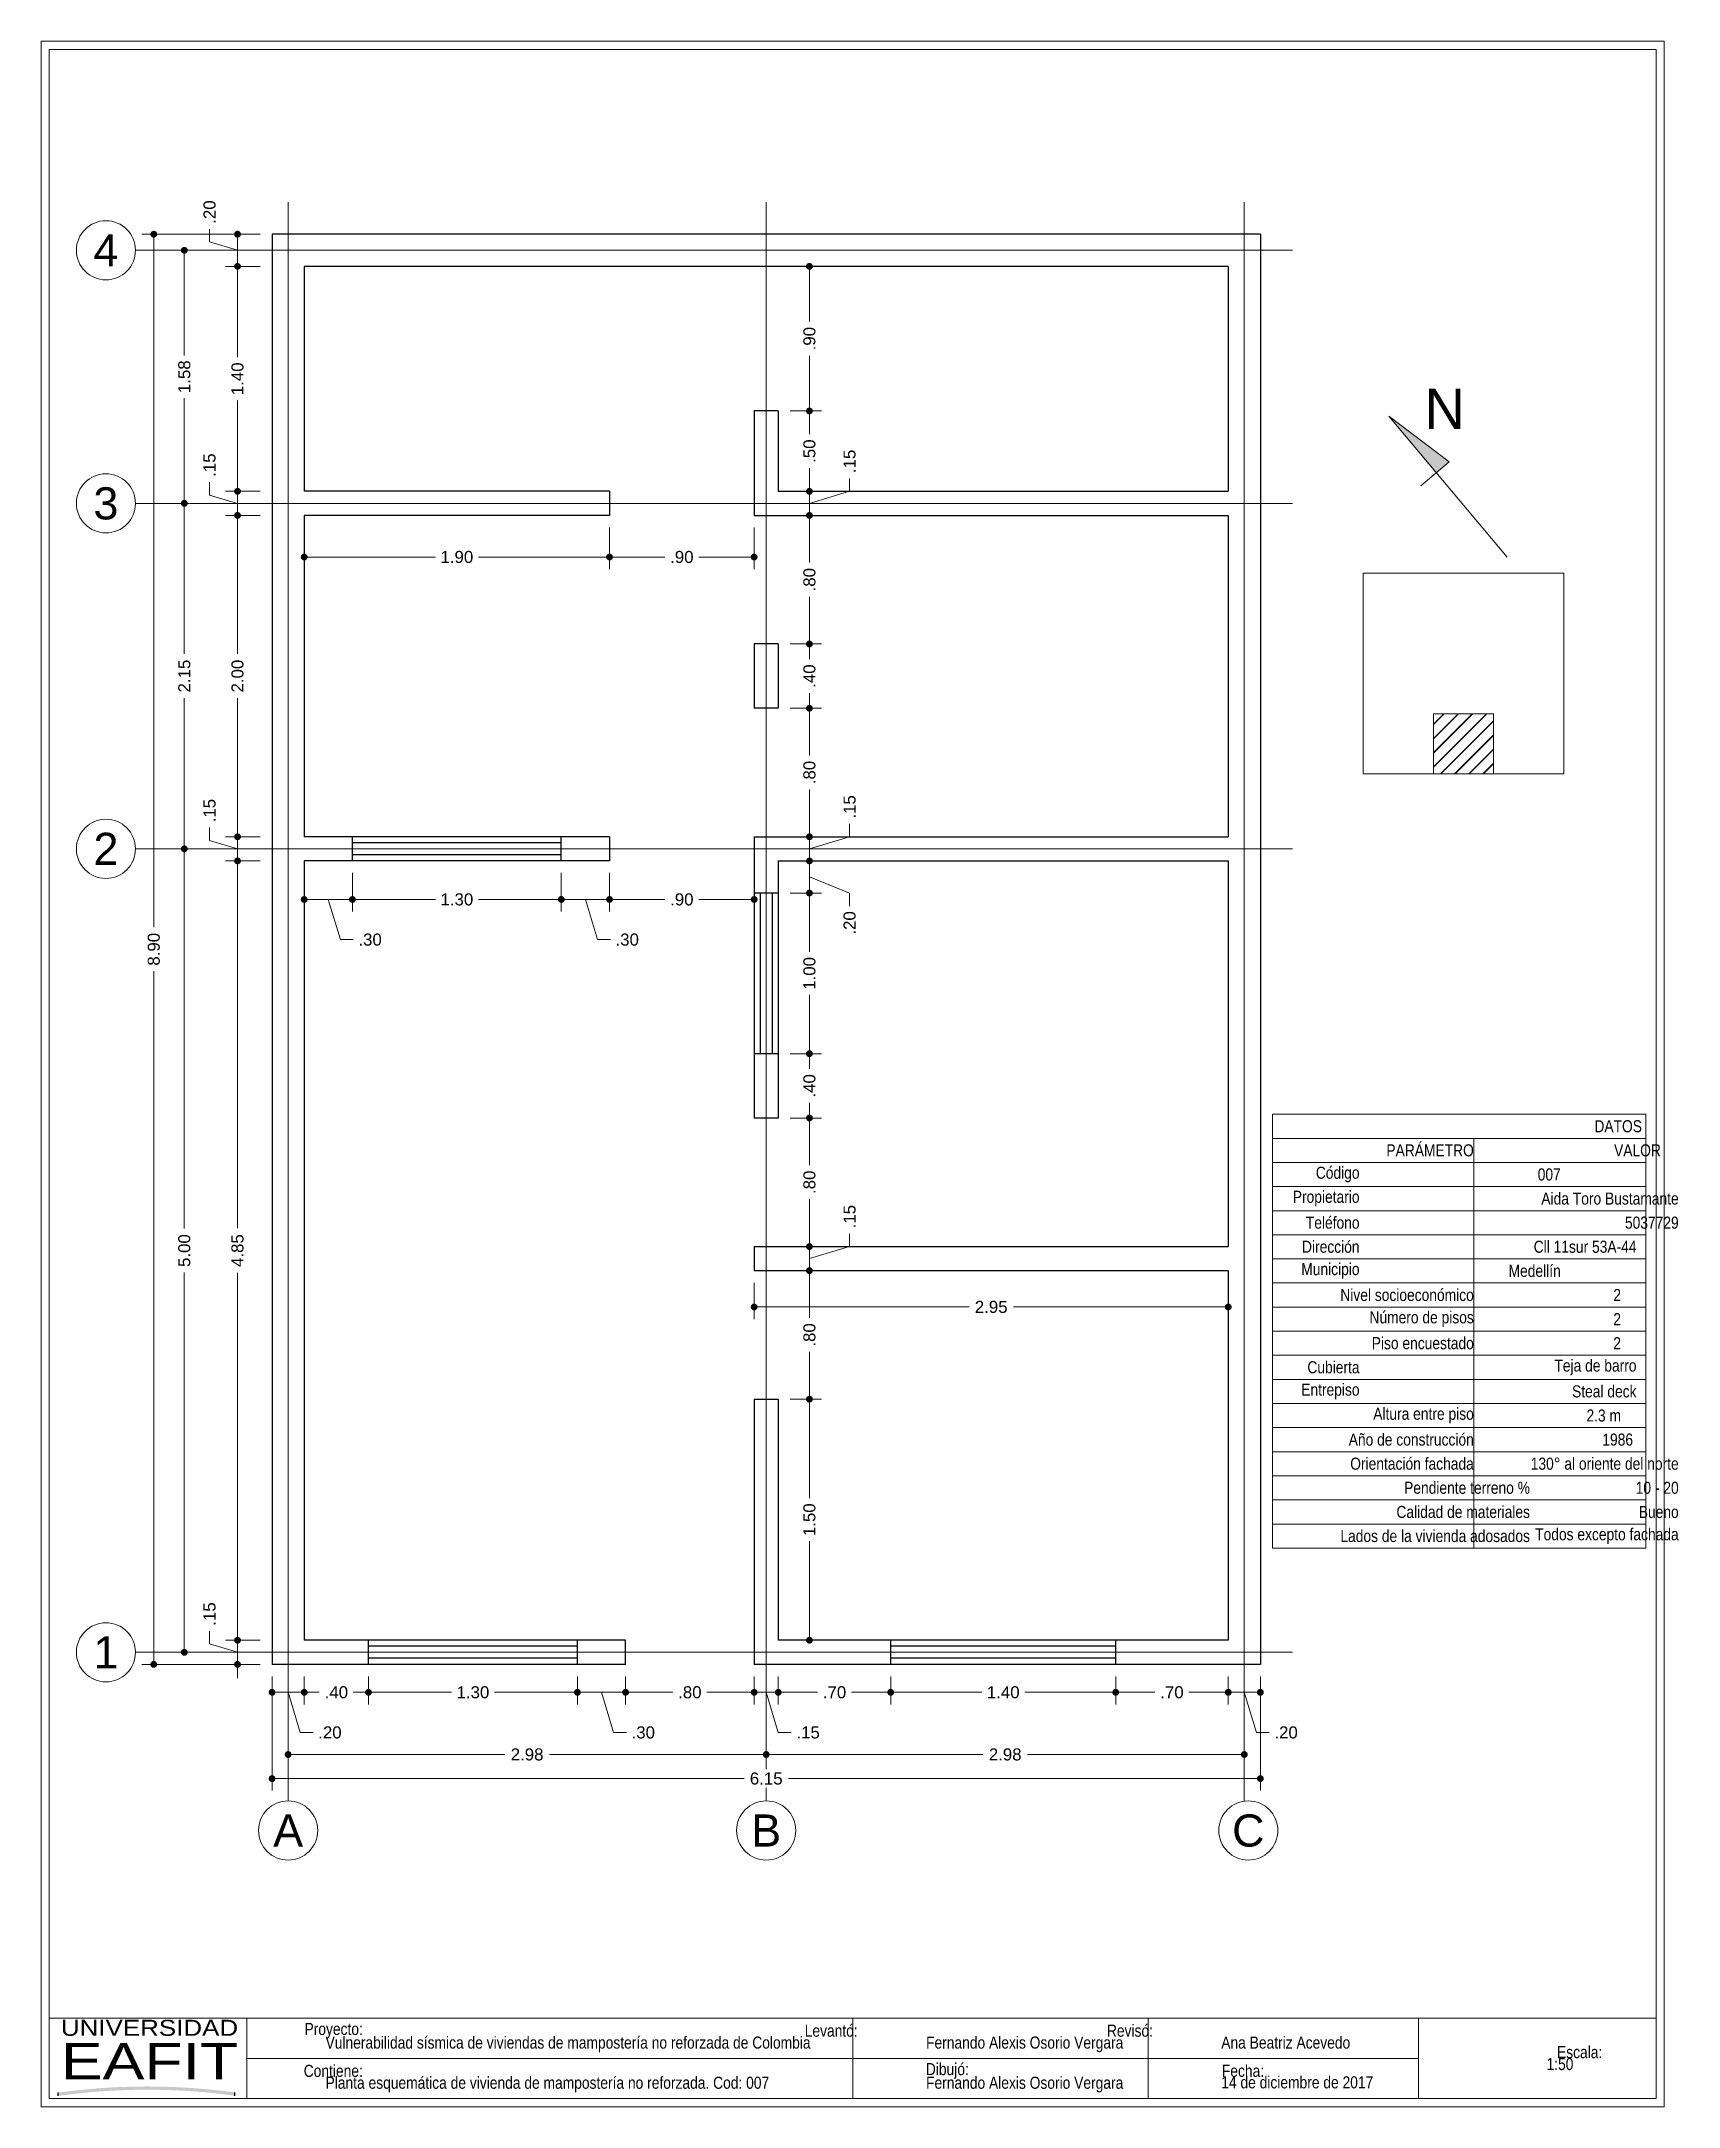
# Paper-space layout 'Layout1' of a CAD drawing. Header units: inches. Extents: x 1.051 to 1.255, y 0.801 to 1.058.
# The model-space entities are those that its viewports show. They can reach past a viewport. Long polylines and large blocks are cut down to what shows.
import ezdxf
from ezdxf.enums import TextEntityAlignment as Align

# ---------------------------------------------------------------- set-up
doc = ezdxf.new("R2010")
doc.units = ezdxf.units.IN
doc.header["$LTSCALE"] = 0.001
doc.header["$MEASUREMENT"] = 0
doc.linetypes.add('CENTER2', pattern=[28.575, 19.05, -3.175, 3.175, -3.175])
for name, color, linetype, lineweight in [('Cotas', 7, 'Continuous', 18), ('Ejes', 7, 'CENTER2', 5), ('Muros', 7, 'Continuous', 30), ('Ventanas', 250, 'Continuous', 25)]:
    doc.layers.add(name, color=color, linetype=linetype, lineweight=lineweight)
doc.layers.add('Eafit', color=7, linetype='Continuous', true_color=0x00006b)
doc.layers.add('Viewports', color=7, linetype='Continuous', lineweight=18, plot=False)
doc.styles.add('Eafit', font='ERASBD.TTF')
doc.styles.get("Standard").update_dxf_attribs({"font": 'arial.ttf'})
doc.styles.add('Texto', font='ARIALN.TTF')
doc.dimstyles.new('1-50', dxfattribs={"dimscale": 50, "dimtxt": 0.0015, "dimasz": 0.00085, "dimexe": 0.0015, "dimexo": 0.0015, "dimgap": 0.0008, "dimtad": 0, "dimzin": 4, "dimdsep": 46, "dimtxsty": 'Standard', "dimblk": 'DOT', "dimcen": 0.09, "dimclrd": 256, "dimclre": 256, "dimclrt": 256, "dimadec": 0, "dimazin": 0, "dimtfac": 1, "dimtmove": 0, "dimatfit": 2, "dimfxl": 0.0015, "dimtfill": 1, "dimtolj": 1, "dimtzin": 4, "dimlwd": -1, "dimlwe": -1, "dimarcsym": 0})

psp = doc.layouts.get("Layout1")

# ---------------------------------------------------------------- texts
at = {"layer": 'Cotas'}
psp.add_text('N', height=0.005, dxfattribs=at).set_placement((1.22558, 1.01187), align=Align.MIDDLE_CENTER)
at = {"layer": 'Cotas', "style": 'Texto'}
for s, p in [('Vulnerabilidad sísmica de viviendas de mampostería no reforzada de Colombia', (1.08628, 0.80777)), ('Fernando Alexis Osorio Vergara', (1.16102, 0.80777)), ('Ana Beatriz Acevedo', (1.19776, 0.80777)), ('1:50', (1.23824, 0.8051)), ('Planta esquemática de vivienda de mampostería no reforzada. Cod: 007', (1.08628, 0.80277)), ('Fernando Alexis Osorio Vergara', (1.16102, 0.80277)), ('14 de diciembre de 2017', (1.19776, 0.80282))]:
    psp.add_text(s, height=0.0015, dxfattribs=at).set_placement(p)
at = {"layer": 'Cotas', "char_height": 0.0015, "attachment_point": 6, "style": 'Texto'}
for s, insert, width in [('DATOS', (1.25012, 0.92256), 0.0476342), ('PARÁMETRO', (1.22919, 0.91956), 0.0250473), ('VALOR', (1.25247, 0.91956), 0.0257008), ('Código', (1.21497, 0.91656), 0.010177), ('007', (1.24001, 0.91656), 0.0101769), ('Propietario', (1.21497, 0.91356), 0.010177), ('Aida Toro Bustamante', (1.25469, 0.91356), 0.0248539), ('Teléfono', (1.21497, 0.91056), 0.010177), ('5037729', (1.25469, 0.91056), 0.0248539), ('Dirección', (1.21497, 0.90756), 0.010177), ('Cll 11sur 53A-44', (1.24944, 0.90756), 0.0196039), ('Municipio', (1.21497, 0.90456), 0.010177), ('Medellín', (1.24001, 0.90456), 0.0101769), ('Nivel socioeconómico', (1.22919, 0.90156), 0.0244012), ('2', (1.24751, 0.90156), 0.0176769), ('Número de pisos', (1.22919, 0.89856), 0.0244012), ('2', (1.24751, 0.89856), 0.0176769), ('Piso encuestado', (1.22919, 0.89556), 0.0244012), ('2', (1.24751, 0.89556), 0.0176769), ('Cubierta', (1.21497, 0.89256), 0.010177), ('Teja de barro', (1.24944, 0.89256), 0.0196039), ('Entrepiso', (1.21497, 0.88956), 0.010177), ('Steal deck', (1.24944, 0.88956), 0.0196039), ('Altura entre piso', (1.22919, 0.88656), 0.0244012), ('2.3 m', (1.24751, 0.88656), 0.0176769), ('Año de construcción', (1.22919, 0.88356), 0.0244012), ('1986', (1.24901, 0.88356), 0.0191769), ('Orientación fachada', (1.22919, 0.88056), 0.0244012), ('130° al oriente del norte', (1.25469, 0.88056), 0.0248539), ('Pendiente terreno %', (1.23618, 0.87756), 0.0313948), ('10 - 20', (1.25469, 0.87756), 0.0248539), ('Calidad de materiales', (1.23618, 0.87456), 0.0313948), ('Bueno', (1.25469, 0.87456), 0.0248539), ('Lados de la vivienda adosados', (1.23618, 0.87156), 0.0313948), ('Todos excepto fachada', (1.25469, 0.87156), 0.0248539), ('Proyecto:', (1.09092, 0.80999), 0.0138629), ('Escala:', (1.24518, 0.80732), 0.0138629), ('Contiene:', (1.09092, 0.80499), 0.0138629), ('Dibujó:', (1.16634, 0.80499), 0.0138629), ('Fecha:', (1.20309, 0.80499), 0.0138629)]:
    psp.add_mtext(s, dxfattribs=dict(at, insert=insert, width=width))
for s, insert in [('Levantó:', (1.15251, 0.80999)), ('Revisó:', (1.18926, 0.80999))]:
    psp.add_mtext(s, dxfattribs=dict(at, insert=insert))

msp = doc.modelspace()

# ---------------------------------------------------------------- texts
at = {"layer": 'Ejes'}
for s, p in [('4', (0.184, 10.018)), ('3', (0.184, 8.443)), ('2', (0.184, 6.293)), ('1', (0.184, 1.293)), ('A', (1.318, 0.184)), ('B', (4.293, 0.184)), ('C', (7.293, 0.184))]:
    msp.add_text(s, height=0.2, dxfattribs=at).set_placement(p, align=Align.MIDDLE_CENTER)

# ---------------------------------------------------------------- blocks, each defined once
blk = doc.blocks.new('eafit')
at = {"layer": 'Eafit'}
h = blk.add_hatch(color=256, dxfattribs=at)
h.dxf.hatch_style = 1
h.paths.add_polyline_path([(0.00224, 0.0015), (0.00224, 0.00069, -0.069128), (0.04619, 0.00073), (0.04619, 0.00154, 0.06878)])
for p, q in [((0.00224, 0.00069), (0.00224, 0.0015)), ((0.04619, 0.00073), (0.04619, 0.00154))]:
    blk.add_line(p, q, dxfattribs=at)
at = {"layer": 'Eafit', "style": 'Eafit'}
for s, height, width, p, p2 in [('UNIVERSIDAD', 0.004, 1.005949, (0.00288, 0.01564), (0.047, 0.01564)), ('EAFIT', 0.009, 1.061888, (0.00289, 0.00482), (0.04701, 0.00482))]:
    blk.add_text(s, height=height, dxfattribs=dict(at, width=width)).set_placement(p, p2, align=Align.FIT)
blk = doc.blocks.new('_DOT')
at = {"color": 0, "linetype": 'ByBlock'}
blk.add_line((-0.5, 0), (-1, 0), dxfattribs=at)
at = {"color": 0, "linetype": 'ByBlock', "const_width": 0.5}
blk.add_lwpolyline([(-0.25, 0, 1), (0.25, 0, 1)], format="xyb", close=True, dxfattribs=at)
blk = doc.blocks.new('*D4')
at = {"layer": 'Cotas', "transparency": 16777216}
for p, q in [((1.218, 1.143), (1.218, 0.432)), ((7.368, 1.143), (7.368, 0.432)), ((1.26, 0.507), (4.155, 0.507)), ((7.325, 0.507), (4.431, 0.507))]:
    blk.add_line(p, q, dxfattribs=at)
at = {"layer": 'Defpoints', "color": 0, "transparency": 16777216}
for p in [(1.218, 1.218), (7.368, 1.218), (7.368, 0.507)]:
    blk.add_point(p, dxfattribs=at)
at = {"layer": 'Cotas', "transparency": 16777216, "xscale": 0.0425, "yscale": 0.0425, "zscale": 0.0425, "rotation": 180}
blk.add_blockref('_DOT', (1.218, 0.507), dxfattribs=at)
at = {"layer": 'Cotas', "transparency": 16777216, "xscale": 0.0425, "yscale": 0.0425, "zscale": 0.0425}
blk.add_blockref('_DOT', (7.368, 0.507), dxfattribs=at)
at = {"layer": 'Cotas', "transparency": 16777216, "insert": (4.293, 0.507), "char_height": 0.075, "attachment_point": 5, "bg_fill": 3, "box_fill_scale": 1.25, "bg_fill_color": 256, "bg_fill_true_color": 13158600, "bg_fill_transparency": 0}
blk.add_mtext('\\A1;6.15', dxfattribs=at)
blk = doc.blocks.new('*D5')
at = {"layer": 'Cotas', "transparency": 16777216}
for p, q in [((1.818, 1.143), (1.818, 0.969)), ((1.86, 1.044), (2.334, 1.044)), ((3.075, 1.044), (2.602, 1.044)), ((3.118, 1.143), (3.118, 0.969))]:
    blk.add_line(p, q, dxfattribs=at)
at = {"layer": 'Defpoints', "color": 0, "transparency": 16777216}
for p in [(1.818, 1.218), (3.118, 1.218), (3.118, 1.044)]:
    blk.add_point(p, dxfattribs=at)
at = {"layer": 'Cotas', "transparency": 16777216, "xscale": 0.0425, "yscale": 0.0425, "zscale": 0.0425, "rotation": 180}
blk.add_blockref('_DOT', (1.818, 1.044), dxfattribs=at)
at = {"layer": 'Cotas', "transparency": 16777216, "xscale": 0.0425, "yscale": 0.0425, "zscale": 0.0425}
blk.add_blockref('_DOT', (3.118, 1.044), dxfattribs=at)
at = {"layer": 'Cotas', "transparency": 16777216, "insert": (2.468, 1.044), "char_height": 0.075, "attachment_point": 5, "bg_fill": 3, "box_fill_scale": 1.25, "bg_fill_color": 256, "bg_fill_true_color": 13158600, "bg_fill_transparency": 0}
blk.add_mtext('\\A1;1.30', dxfattribs=at)
blk = doc.blocks.new('*D6')
at = {"layer": 'Cotas', "transparency": 16777216}
for p, q in [((1.318, 1.143), (1.318, 0.582)), ((4.293, 1.143), (4.293, 0.582)), ((1.36, 0.657), (2.667, 0.657)), ((4.25, 0.657), (2.944, 0.657))]:
    blk.add_line(p, q, dxfattribs=at)
at = {"layer": 'Defpoints', "color": 0, "transparency": 16777216}
for p in [(1.318, 1.218), (4.293, 1.218), (4.293, 0.657)]:
    blk.add_point(p, dxfattribs=at)
at = {"layer": 'Cotas', "transparency": 16777216, "xscale": 0.0425, "yscale": 0.0425, "zscale": 0.0425, "rotation": 180}
blk.add_blockref('_DOT', (1.318, 0.657), dxfattribs=at)
at = {"layer": 'Cotas', "transparency": 16777216, "xscale": 0.0425, "yscale": 0.0425, "zscale": 0.0425}
blk.add_blockref('_DOT', (4.293, 0.657), dxfattribs=at)
at = {"layer": 'Cotas', "transparency": 16777216, "insert": (2.805, 0.657), "char_height": 0.075, "attachment_point": 5, "bg_fill": 3, "box_fill_scale": 1.25, "bg_fill_color": 256, "bg_fill_true_color": 13158600, "bg_fill_transparency": 0}
blk.add_mtext('\\A1;2.98', dxfattribs=at)
blk = doc.blocks.new('*D7')
at = {"layer": 'Cotas', "transparency": 16777216}
for p, q in [((1.418, 1.143), (1.418, 0.969)), ((1.46, 1.044), (1.512, 1.044)), ((1.775, 1.044), (1.723, 1.044)), ((1.818, 1.143), (1.818, 0.969))]:
    blk.add_line(p, q, dxfattribs=at)
at = {"layer": 'Defpoints', "color": 0, "transparency": 16777216}
for p in [(1.418, 1.218), (1.818, 1.218), (1.418, 1.044)]:
    blk.add_point(p, dxfattribs=at)
at = {"layer": 'Cotas', "transparency": 16777216, "xscale": 0.0425, "yscale": 0.0425, "zscale": 0.0425, "rotation": 180}
blk.add_blockref('_DOT', (1.418, 1.044), dxfattribs=at)
at = {"layer": 'Cotas', "transparency": 16777216, "xscale": 0.0425, "yscale": 0.0425, "zscale": 0.0425}
blk.add_blockref('_DOT', (1.818, 1.044), dxfattribs=at)
at = {"layer": 'Cotas', "transparency": 16777216, "insert": (1.618, 1.044), "char_height": 0.075, "attachment_point": 5, "bg_fill": 3, "box_fill_scale": 1.25, "bg_fill_color": 256, "bg_fill_true_color": 13158600, "bg_fill_transparency": 0}
blk.add_mtext('\\A1;.40', dxfattribs=at)
blk = doc.blocks.new('*D8')
at = {"layer": 'Cotas', "transparency": 16777216}
for p, q in [((1.218, 1.143), (1.218, 0.969)), ((1.375, 1.044), (1.26, 1.044)), ((1.318, 1.044), (1.393, 0.794)), ((1.418, 1.143), (1.418, 0.969)), ((1.393, 0.794), (1.473, 0.794))]:
    blk.add_line(p, q, dxfattribs=at)
at = {"layer": 'Defpoints', "color": 0, "transparency": 16777216}
for p in [(1.218, 1.218), (1.418, 1.218), (1.218, 1.044)]:
    blk.add_point(p, dxfattribs=at)
at = {"layer": 'Cotas', "transparency": 16777216, "xscale": 0.0425, "yscale": 0.0425, "zscale": 0.0425, "rotation": 180}
blk.add_blockref('_DOT', (1.218, 1.044), dxfattribs=at)
at = {"layer": 'Cotas', "transparency": 16777216, "xscale": 0.0425, "yscale": 0.0425, "zscale": 0.0425}
blk.add_blockref('_DOT', (1.418, 1.044), dxfattribs=at)
at = {"layer": 'Cotas', "transparency": 16777216, "insert": (1.578, 0.794), "char_height": 0.075, "attachment_point": 5, "bg_fill": 3, "box_fill_scale": 1.25, "bg_fill_color": 256, "bg_fill_true_color": 13158600, "bg_fill_transparency": 0}
blk.add_mtext('\\A1;.20', dxfattribs=at)
blk = doc.blocks.new('*D9')
at = {"layer": 'Cotas', "transparency": 16777216}
for p, q in [((4.293, 1.143), (4.293, 0.582)), ((7.268, 1.143), (7.268, 0.582)), ((4.335, 0.657), (5.642, 0.657)), ((7.225, 0.657), (5.919, 0.657))]:
    blk.add_line(p, q, dxfattribs=at)
at = {"layer": 'Defpoints', "color": 0, "transparency": 16777216}
for p in [(4.293, 1.218), (7.268, 1.218), (7.268, 0.657)]:
    blk.add_point(p, dxfattribs=at)
at = {"layer": 'Cotas', "transparency": 16777216, "xscale": 0.0425, "yscale": 0.0425, "zscale": 0.0425, "rotation": 180}
blk.add_blockref('_DOT', (4.293, 0.657), dxfattribs=at)
at = {"layer": 'Cotas', "transparency": 16777216, "xscale": 0.0425, "yscale": 0.0425, "zscale": 0.0425}
blk.add_blockref('_DOT', (7.268, 0.657), dxfattribs=at)
at = {"layer": 'Cotas', "transparency": 16777216, "insert": (5.78, 0.657), "char_height": 0.075, "attachment_point": 5, "bg_fill": 3, "box_fill_scale": 1.25, "bg_fill_color": 256, "bg_fill_true_color": 13158600, "bg_fill_transparency": 0}
blk.add_mtext('\\A1;2.98', dxfattribs=at)
blk = doc.blocks.new('*D10')
at = {"layer": 'Cotas', "transparency": 16777216}
for p, q in [((3.118, 1.143), (3.118, 0.969)), ((3.16, 1.044), (3.375, 1.044)), ((3.268, 1.044), (3.343, 0.794)), ((3.418, 1.143), (3.418, 0.969)), ((3.343, 0.794), (3.423, 0.794))]:
    blk.add_line(p, q, dxfattribs=at)
at = {"layer": 'Defpoints', "color": 0, "transparency": 16777216}
for p in [(3.118, 1.218), (3.418, 1.218), (3.418, 1.044)]:
    blk.add_point(p, dxfattribs=at)
at = {"layer": 'Cotas', "transparency": 16777216, "xscale": 0.0425, "yscale": 0.0425, "zscale": 0.0425, "rotation": 180}
blk.add_blockref('_DOT', (3.118, 1.044), dxfattribs=at)
at = {"layer": 'Cotas', "transparency": 16777216, "xscale": 0.0425, "yscale": 0.0425, "zscale": 0.0425}
blk.add_blockref('_DOT', (3.418, 1.044), dxfattribs=at)
at = {"layer": 'Cotas', "transparency": 16777216, "insert": (3.528, 0.794), "char_height": 0.075, "attachment_point": 5, "bg_fill": 3, "box_fill_scale": 1.25, "bg_fill_color": 256, "bg_fill_true_color": 13158600, "bg_fill_transparency": 0}
blk.add_mtext('\\A1;.30', dxfattribs=at)
blk = doc.blocks.new('*D11')
at = {"layer": 'Cotas', "transparency": 16777216}
for p, q in [((3.418, 1.143), (3.418, 0.969)), ((3.46, 1.044), (3.712, 1.044)), ((4.175, 1.044), (3.923, 1.044)), ((4.218, 1.143), (4.218, 0.969))]:
    blk.add_line(p, q, dxfattribs=at)
at = {"layer": 'Defpoints', "color": 0, "transparency": 16777216}
for p in [(3.418, 1.218), (4.218, 1.218), (4.218, 1.044)]:
    blk.add_point(p, dxfattribs=at)
at = {"layer": 'Cotas', "transparency": 16777216, "xscale": 0.0425, "yscale": 0.0425, "zscale": 0.0425, "rotation": 180}
blk.add_blockref('_DOT', (3.418, 1.044), dxfattribs=at)
at = {"layer": 'Cotas', "transparency": 16777216, "xscale": 0.0425, "yscale": 0.0425, "zscale": 0.0425}
blk.add_blockref('_DOT', (4.218, 1.044), dxfattribs=at)
at = {"layer": 'Cotas', "transparency": 16777216, "insert": (3.818, 1.044), "char_height": 0.075, "attachment_point": 5, "bg_fill": 3, "box_fill_scale": 1.25, "bg_fill_color": 256, "bg_fill_true_color": 13158600, "bg_fill_transparency": 0}
blk.add_mtext('\\A1;.80', dxfattribs=at)
blk = doc.blocks.new('*D13')
at = {"layer": 'Cotas', "transparency": 16777216}
for p, q in [((5.068, 1.143), (5.068, 0.969)), ((5.11, 1.044), (5.634, 1.044)), ((6.425, 1.044), (5.902, 1.044)), ((6.468, 1.143), (6.468, 0.969))]:
    blk.add_line(p, q, dxfattribs=at)
at = {"layer": 'Defpoints', "color": 0, "transparency": 16777216}
for p in [(5.068, 1.218), (6.468, 1.218), (6.468, 1.044)]:
    blk.add_point(p, dxfattribs=at)
at = {"layer": 'Cotas', "transparency": 16777216, "xscale": 0.0425, "yscale": 0.0425, "zscale": 0.0425, "rotation": 180}
blk.add_blockref('_DOT', (5.068, 1.044), dxfattribs=at)
at = {"layer": 'Cotas', "transparency": 16777216, "xscale": 0.0425, "yscale": 0.0425, "zscale": 0.0425}
blk.add_blockref('_DOT', (6.468, 1.044), dxfattribs=at)
at = {"layer": 'Cotas', "transparency": 16777216, "insert": (5.768, 1.044), "char_height": 0.075, "attachment_point": 5, "bg_fill": 3, "box_fill_scale": 1.25, "bg_fill_color": 256, "bg_fill_true_color": 13158600, "bg_fill_transparency": 0}
blk.add_mtext('\\A1;1.40', dxfattribs=at)
blk = doc.blocks.new('*D14')
at = {"layer": 'Cotas', "transparency": 16777216}
for p, q in [((6.468, 1.143), (6.468, 0.969)), ((6.51, 1.044), (6.712, 1.044)), ((7.125, 1.044), (6.923, 1.044)), ((7.168, 1.143), (7.168, 0.969))]:
    blk.add_line(p, q, dxfattribs=at)
at = {"layer": 'Defpoints', "color": 0, "transparency": 16777216}
for p in [(6.468, 1.218), (7.168, 1.218), (7.168, 1.044)]:
    blk.add_point(p, dxfattribs=at)
at = {"layer": 'Cotas', "transparency": 16777216, "xscale": 0.0425, "yscale": 0.0425, "zscale": 0.0425, "rotation": 180}
blk.add_blockref('_DOT', (6.468, 1.044), dxfattribs=at)
at = {"layer": 'Cotas', "transparency": 16777216, "xscale": 0.0425, "yscale": 0.0425, "zscale": 0.0425}
blk.add_blockref('_DOT', (7.168, 1.044), dxfattribs=at)
at = {"layer": 'Cotas', "transparency": 16777216, "insert": (6.818, 1.044), "char_height": 0.075, "attachment_point": 5, "bg_fill": 3, "box_fill_scale": 1.25, "bg_fill_color": 256, "bg_fill_true_color": 13158600, "bg_fill_transparency": 0}
blk.add_mtext('\\A1;.70', dxfattribs=at)
blk = doc.blocks.new('*D16')
at = {"layer": 'Cotas', "transparency": 16777216}
for p, q in [((1.143, 10.118), (0.407, 10.118)), ((0.482, 10.076), (0.482, 5.805)), ((0.482, 1.261), (0.482, 5.531)), ((1.143, 1.218), (0.407, 1.218))]:
    blk.add_line(p, q, dxfattribs=at)
at = {"layer": 'Defpoints', "color": 0, "transparency": 16777216}
for p in [(0.482, 10.118), (1.218, 10.118), (1.218, 1.218)]:
    blk.add_point(p, dxfattribs=at)
at = {"layer": 'Cotas', "transparency": 16777216, "xscale": 0.0425, "yscale": 0.0425, "zscale": 0.0425}
for p, rotation in [((0.482, 10.118), 90), ((0.482, 1.218), 270)]:
    blk.add_blockref('_DOT', p, dxfattribs=dict(at, rotation=rotation))
at = {"layer": 'Cotas', "transparency": 16777216, "insert": (0.482, 5.668), "char_height": 0.075, "attachment_point": 5, "rotation": 90, "bg_fill": 3, "box_fill_scale": 1.25, "bg_fill_color": 256, "bg_fill_true_color": 13158600, "bg_fill_transparency": 0}
blk.add_mtext('\\A1;8.90', dxfattribs=at)
blk = doc.blocks.new('*D17')
at = {"layer": 'Cotas', "transparency": 16777216}
for p, q in [((1.143, 6.293), (0.597, 6.293)), ((0.672, 6.251), (0.672, 3.93)), ((0.672, 1.336), (0.672, 3.656)), ((1.143, 1.293), (0.597, 1.293))]:
    blk.add_line(p, q, dxfattribs=at)
at = {"layer": 'Defpoints', "color": 0, "transparency": 16777216}
for p in [(0.672, 6.293), (1.218, 6.293), (1.218, 1.293)]:
    blk.add_point(p, dxfattribs=at)
at = {"layer": 'Cotas', "transparency": 16777216, "xscale": 0.0425, "yscale": 0.0425, "zscale": 0.0425}
for p, rotation in [((0.672, 6.293), 90), ((0.672, 1.293), 270)]:
    blk.add_blockref('_DOT', p, dxfattribs=dict(at, rotation=rotation))
at = {"layer": 'Cotas', "transparency": 16777216, "insert": (0.672, 3.793), "char_height": 0.075, "attachment_point": 5, "rotation": 90, "bg_fill": 3, "box_fill_scale": 1.25, "bg_fill_color": 256, "bg_fill_true_color": 13158600, "bg_fill_transparency": 0}
blk.add_mtext('\\A1;5.00', dxfattribs=at)
blk = doc.blocks.new('*D18')
at = {"layer": 'Cotas', "transparency": 16777216}
for p, q in [((1.143, 8.443), (0.597, 8.443)), ((0.672, 8.401), (0.672, 7.506)), ((0.672, 6.336), (0.672, 7.23)), ((1.143, 6.293), (0.597, 6.293))]:
    blk.add_line(p, q, dxfattribs=at)
at = {"layer": 'Defpoints', "color": 0, "transparency": 16777216}
for p in [(0.672, 8.443), (1.218, 8.443), (1.218, 6.293)]:
    blk.add_point(p, dxfattribs=at)
at = {"layer": 'Cotas', "transparency": 16777216, "xscale": 0.0425, "yscale": 0.0425, "zscale": 0.0425}
for p, rotation in [((0.672, 8.443), 90), ((0.672, 6.293), 270)]:
    blk.add_blockref('_DOT', p, dxfattribs=dict(at, rotation=rotation))
at = {"layer": 'Cotas', "transparency": 16777216, "insert": (0.672, 7.368), "char_height": 0.075, "attachment_point": 5, "rotation": 90, "bg_fill": 3, "box_fill_scale": 1.25, "bg_fill_color": 256, "bg_fill_true_color": 13158600, "bg_fill_transparency": 0}
blk.add_mtext('\\A1;2.15', dxfattribs=at)
blk = doc.blocks.new('*D19')
at = {"layer": 'Cotas', "transparency": 16777216}
for p, q in [((1.143, 10.018), (0.597, 10.018)), ((0.672, 9.976), (0.672, 9.364)), ((0.672, 8.486), (0.672, 9.097)), ((1.143, 8.443), (0.597, 8.443))]:
    blk.add_line(p, q, dxfattribs=at)
at = {"layer": 'Defpoints', "color": 0, "transparency": 16777216}
for p in [(0.672, 10.018), (1.218, 10.018), (1.218, 8.443)]:
    blk.add_point(p, dxfattribs=at)
at = {"layer": 'Cotas', "transparency": 16777216, "xscale": 0.0425, "yscale": 0.0425, "zscale": 0.0425}
for p, rotation in [((0.672, 10.018), 90), ((0.672, 8.443), 270)]:
    blk.add_blockref('_DOT', p, dxfattribs=dict(at, rotation=rotation))
at = {"layer": 'Cotas', "transparency": 16777216, "insert": (0.672, 9.231), "char_height": 0.075, "attachment_point": 5, "rotation": 90, "bg_fill": 3, "box_fill_scale": 1.25, "bg_fill_color": 256, "bg_fill_true_color": 13158600, "bg_fill_transparency": 0}
blk.add_mtext('\\A1;1.58', dxfattribs=at)
blk = doc.blocks.new('*D20')
at = {"layer": 'Cotas', "transparency": 16777216}
for p, q in [((1.143, 6.218), (0.928, 6.218)), ((1.003, 6.176), (1.003, 3.932)), ((1.003, 1.411), (1.003, 3.654)), ((1.143, 1.368), (0.928, 1.368))]:
    blk.add_line(p, q, dxfattribs=at)
at = {"layer": 'Defpoints', "color": 0, "transparency": 16777216}
for p in [(1.003, 6.218), (1.218, 6.218), (1.218, 1.368)]:
    blk.add_point(p, dxfattribs=at)
at = {"layer": 'Cotas', "transparency": 16777216, "xscale": 0.0425, "yscale": 0.0425, "zscale": 0.0425}
for p, rotation in [((1.003, 6.218), 90), ((1.003, 1.368), 270)]:
    blk.add_blockref('_DOT', p, dxfattribs=dict(at, rotation=rotation))
at = {"layer": 'Cotas', "transparency": 16777216, "insert": (1.003, 3.793), "char_height": 0.075, "attachment_point": 5, "rotation": 90, "bg_fill": 3, "box_fill_scale": 1.25, "bg_fill_color": 256, "bg_fill_true_color": 13158600, "bg_fill_transparency": 0}
blk.add_mtext('\\A1;4.85', dxfattribs=at)
blk = doc.blocks.new('*D21')
at = {"layer": 'Cotas', "transparency": 16777216}
for p, q in [((0.829, 1.345), (0.829, 1.425)), ((1.003, 1.411), (1.003, 1.453)), ((1.003, 1.293), (0.829, 1.345)), ((1.143, 1.368), (0.928, 1.368)), ((1.003, 1.368), (1.003, 1.218)), ((1.003, 1.368), (1.003, 1.218)), ((1.143, 1.218), (0.928, 1.218)), ((1.003, 1.176), (1.003, 1.133))]:
    blk.add_line(p, q, dxfattribs=at)
at = {"layer": 'Defpoints', "color": 0, "transparency": 16777216}
for p in [(1.218, 1.368), (1.003, 1.218), (1.218, 1.218)]:
    blk.add_point(p, dxfattribs=at)
at = {"layer": 'Cotas', "transparency": 16777216, "xscale": 0.0425, "yscale": 0.0425, "zscale": 0.0425}
for p, rotation in [((1.003, 1.368), 270), ((1.003, 1.218), 90)]:
    blk.add_blockref('_DOT', p, dxfattribs=dict(at, rotation=rotation))
at = {"layer": 'Cotas', "transparency": 16777216, "insert": (0.829, 1.531), "char_height": 0.075, "attachment_point": 5, "rotation": 90, "bg_fill": 3, "box_fill_scale": 1.25, "bg_fill_color": 256, "bg_fill_true_color": 13158600, "bg_fill_transparency": 0}
blk.add_mtext('\\A1;.15', dxfattribs=at)
blk = doc.blocks.new('*D1')
at = {"layer": 'Cotas', "transparency": 16777216}
for p, q in [((1.143, 8.368), (0.928, 8.368)), ((1.003, 8.326), (1.003, 7.506)), ((1.003, 6.411), (1.003, 7.23)), ((1.143, 6.368), (0.928, 6.368))]:
    blk.add_line(p, q, dxfattribs=at)
at = {"layer": 'Defpoints', "color": 0, "transparency": 16777216}
for p in [(1.003, 8.368), (1.218, 8.368), (1.218, 6.368)]:
    blk.add_point(p, dxfattribs=at)
at = {"layer": 'Cotas', "transparency": 16777216, "xscale": 0.0425, "yscale": 0.0425, "zscale": 0.0425}
for p, rotation in [((1.003, 8.368), 90), ((1.003, 6.368), 270)]:
    blk.add_blockref('_DOT', p, dxfattribs=dict(at, rotation=rotation))
at = {"layer": 'Cotas', "transparency": 16777216, "insert": (1.003, 7.368), "char_height": 0.075, "attachment_point": 5, "rotation": 90, "bg_fill": 3, "box_fill_scale": 1.25, "bg_fill_color": 256, "bg_fill_true_color": 13158600, "bg_fill_transparency": 0}
blk.add_mtext('\\A1;2.00', dxfattribs=at)
blk = doc.blocks.new('*D2')
at = {"layer": 'Cotas', "transparency": 16777216}
for p, q in [((0.829, 8.495), (0.829, 8.575)), ((1.003, 8.443), (0.829, 8.495)), ((1.143, 8.518), (0.928, 8.518)), ((1.003, 8.561), (1.003, 8.603)), ((1.003, 8.368), (1.003, 8.518)), ((1.003, 8.368), (1.003, 8.518)), ((1.143, 8.368), (0.928, 8.368)), ((1.003, 8.326), (1.003, 8.283))]:
    blk.add_line(p, q, dxfattribs=at)
at = {"layer": 'Defpoints', "color": 0, "transparency": 16777216}
for p in [(1.003, 8.518), (1.218, 8.518), (1.218, 8.368)]:
    blk.add_point(p, dxfattribs=at)
at = {"layer": 'Cotas', "transparency": 16777216, "xscale": 0.0425, "yscale": 0.0425, "zscale": 0.0425}
for p, rotation in [((1.003, 8.518), 270), ((1.003, 8.368), 90)]:
    blk.add_blockref('_DOT', p, dxfattribs=dict(at, rotation=rotation))
at = {"layer": 'Cotas', "transparency": 16777216, "insert": (0.829, 8.681), "char_height": 0.075, "attachment_point": 5, "rotation": 90, "bg_fill": 3, "box_fill_scale": 1.25, "bg_fill_color": 256, "bg_fill_true_color": 13158600, "bg_fill_transparency": 0}
blk.add_mtext('\\A1;.15', dxfattribs=at)
blk = doc.blocks.new('*D3')
at = {"layer": 'Cotas', "transparency": 16777216}
for p, q in [((1.143, 9.918), (0.928, 9.918)), ((1.003, 9.876), (1.003, 9.352)), ((1.003, 8.561), (1.003, 9.084)), ((1.143, 8.518), (0.928, 8.518))]:
    blk.add_line(p, q, dxfattribs=at)
at = {"layer": 'Defpoints', "color": 0, "transparency": 16777216}
for p in [(1.003, 9.918), (1.218, 9.918), (1.218, 8.518)]:
    blk.add_point(p, dxfattribs=at)
at = {"layer": 'Cotas', "transparency": 16777216, "xscale": 0.0425, "yscale": 0.0425, "zscale": 0.0425}
for p, rotation in [((1.003, 9.918), 90), ((1.003, 8.518), 270)]:
    blk.add_blockref('_DOT', p, dxfattribs=dict(at, rotation=rotation))
at = {"layer": 'Cotas', "transparency": 16777216, "insert": (1.003, 9.218), "char_height": 0.075, "attachment_point": 5, "rotation": 90, "bg_fill": 3, "box_fill_scale": 1.25, "bg_fill_color": 256, "bg_fill_true_color": 13158600, "bg_fill_transparency": 0}
blk.add_mtext('\\A1;1.40', dxfattribs=at)
blk = doc.blocks.new('*D23')
at = {"layer": 'Cotas', "transparency": 16777216}
for p, q in [((0.829, 10.07), (0.829, 10.15)), ((1.003, 10.018), (0.829, 10.07)), ((1.143, 10.118), (0.928, 10.118)), ((1.003, 9.961), (1.003, 10.076)), ((1.143, 9.918), (0.928, 9.918))]:
    blk.add_line(p, q, dxfattribs=at)
at = {"layer": 'Defpoints', "color": 0, "transparency": 16777216}
for p in [(1.003, 10.118), (1.218, 10.118), (1.218, 9.918)]:
    blk.add_point(p, dxfattribs=at)
at = {"layer": 'Cotas', "transparency": 16777216, "xscale": 0.0425, "yscale": 0.0425, "zscale": 0.0425}
for p, rotation in [((1.003, 10.118), 90), ((1.003, 9.918), 270)]:
    blk.add_blockref('_DOT', p, dxfattribs=dict(at, rotation=rotation))
at = {"layer": 'Cotas', "transparency": 16777216, "insert": (0.829, 10.256), "char_height": 0.075, "attachment_point": 5, "rotation": 90, "bg_fill": 3, "box_fill_scale": 1.25, "bg_fill_color": 256, "bg_fill_true_color": 13158600, "bg_fill_transparency": 0}
blk.add_mtext('\\A1;.20', dxfattribs=at)
blk = doc.blocks.new('*D24')
at = {"layer": 'Cotas', "transparency": 16777216}
for p, q in [((4.443, 2.868), (4.637, 2.868)), ((4.562, 2.826), (4.562, 2.252)), ((4.562, 1.411), (4.562, 1.984)), ((4.443, 1.368), (4.637, 1.368))]:
    blk.add_line(p, q, dxfattribs=at)
at = {"layer": 'Defpoints', "color": 0, "transparency": 16777216}
for p in [(4.368, 2.868), (4.562, 2.868), (4.368, 1.368)]:
    blk.add_point(p, dxfattribs=at)
at = {"layer": 'Cotas', "transparency": 16777216, "xscale": 0.0425, "yscale": 0.0425, "zscale": 0.0425}
for p, rotation in [((4.562, 2.868), 90), ((4.562, 1.368), 270)]:
    blk.add_blockref('_DOT', p, dxfattribs=dict(at, rotation=rotation))
at = {"layer": 'Cotas', "transparency": 16777216, "insert": (4.562, 2.118), "char_height": 0.075, "attachment_point": 5, "rotation": 90, "bg_fill": 3, "box_fill_scale": 1.25, "bg_fill_color": 256, "bg_fill_true_color": 13158600, "bg_fill_transparency": 0}
blk.add_mtext('\\A1;1.50', dxfattribs=at)
blk = doc.blocks.new('*D25')
at = {"layer": 'Cotas', "transparency": 16777216}
for p, q in [((4.293, 3.668), (4.637, 3.668)), ((4.562, 3.626), (4.562, 3.374)), ((4.562, 2.911), (4.562, 3.162)), ((4.443, 2.868), (4.637, 2.868))]:
    blk.add_line(p, q, dxfattribs=at)
at = {"layer": 'Defpoints', "color": 0, "transparency": 16777216}
for p in [(4.218, 3.668), (4.562, 3.668), (4.368, 2.868)]:
    blk.add_point(p, dxfattribs=at)
at = {"layer": 'Cotas', "transparency": 16777216, "xscale": 0.0425, "yscale": 0.0425, "zscale": 0.0425}
for p, rotation in [((4.562, 3.668), 90), ((4.562, 2.868), 270)]:
    blk.add_blockref('_DOT', p, dxfattribs=dict(at, rotation=rotation))
at = {"layer": 'Cotas', "transparency": 16777216, "insert": (4.562, 3.268), "char_height": 0.075, "attachment_point": 5, "rotation": 90, "bg_fill": 3, "box_fill_scale": 1.25, "bg_fill_color": 256, "bg_fill_true_color": 13158600, "bg_fill_transparency": 0}
blk.add_mtext('\\A1;.80', dxfattribs=at)
blk = doc.blocks.new('*D26')
at = {"layer": 'Cotas', "transparency": 16777216}
for p, q in [((4.562, 3.861), (4.562, 3.903)), ((4.812, 3.818), (4.812, 3.898)), ((4.293, 3.818), (4.637, 3.818)), ((4.562, 3.743), (4.812, 3.818)), ((4.562, 3.668), (4.562, 3.818)), ((4.562, 3.668), (4.562, 3.818)), ((4.293, 3.668), (4.637, 3.668)), ((4.562, 3.626), (4.562, 3.583))]:
    blk.add_line(p, q, dxfattribs=at)
at = {"layer": 'Defpoints', "color": 0, "transparency": 16777216}
for p in [(4.218, 3.818), (4.562, 3.818), (4.218, 3.668)]:
    blk.add_point(p, dxfattribs=at)
at = {"layer": 'Cotas', "transparency": 16777216, "xscale": 0.0425, "yscale": 0.0425, "zscale": 0.0425}
for p, rotation in [((4.562, 3.818), 270), ((4.562, 3.668), 90)]:
    blk.add_blockref('_DOT', p, dxfattribs=dict(at, rotation=rotation))
at = {"layer": 'Cotas', "transparency": 16777216, "insert": (4.812, 4.004), "char_height": 0.075, "attachment_point": 5, "rotation": 90, "bg_fill": 3, "box_fill_scale": 1.25, "bg_fill_color": 256, "bg_fill_true_color": 13158600, "bg_fill_transparency": 0}
blk.add_mtext('\\A1;.15', dxfattribs=at)
blk = doc.blocks.new('*D27')
at = {"layer": 'Cotas', "transparency": 16777216}
for p, q in [((4.443, 4.618), (4.637, 4.618)), ((4.562, 4.576), (4.562, 4.324)), ((4.562, 3.861), (4.562, 4.112)), ((4.293, 3.818), (4.637, 3.818))]:
    blk.add_line(p, q, dxfattribs=at)
at = {"layer": 'Defpoints', "color": 0, "transparency": 16777216}
for p in [(4.368, 4.618), (4.562, 4.618), (4.218, 3.818)]:
    blk.add_point(p, dxfattribs=at)
at = {"layer": 'Cotas', "transparency": 16777216, "xscale": 0.0425, "yscale": 0.0425, "zscale": 0.0425}
for p, rotation in [((4.562, 4.618), 90), ((4.562, 3.818), 270)]:
    blk.add_blockref('_DOT', p, dxfattribs=dict(at, rotation=rotation))
at = {"layer": 'Cotas', "transparency": 16777216, "insert": (4.562, 4.218), "char_height": 0.075, "attachment_point": 5, "rotation": 90, "bg_fill": 3, "box_fill_scale": 1.25, "bg_fill_color": 256, "bg_fill_true_color": 13158600, "bg_fill_transparency": 0}
blk.add_mtext('\\A1;.80', dxfattribs=at)
blk = doc.blocks.new('*D28')
at = {"layer": 'Cotas', "transparency": 16777216}
for p, q in [((4.443, 5.018), (4.637, 5.018)), ((4.562, 4.976), (4.562, 4.924)), ((4.562, 4.661), (4.562, 4.712)), ((4.443, 4.618), (4.637, 4.618))]:
    blk.add_line(p, q, dxfattribs=at)
at = {"layer": 'Defpoints', "color": 0, "transparency": 16777216}
for p in [(4.368, 5.018), (4.562, 5.018), (4.368, 4.618)]:
    blk.add_point(p, dxfattribs=at)
at = {"layer": 'Cotas', "transparency": 16777216, "xscale": 0.0425, "yscale": 0.0425, "zscale": 0.0425}
for p, rotation in [((4.562, 5.018), 90), ((4.562, 4.618), 270)]:
    blk.add_blockref('_DOT', p, dxfattribs=dict(at, rotation=rotation))
at = {"layer": 'Cotas', "transparency": 16777216, "insert": (4.562, 4.818), "char_height": 0.075, "attachment_point": 5, "rotation": 90, "bg_fill": 3, "box_fill_scale": 1.25, "bg_fill_color": 256, "bg_fill_true_color": 13158600, "bg_fill_transparency": 0}
blk.add_mtext('\\A1;.40', dxfattribs=at)
blk = doc.blocks.new('*D29')
at = {"layer": 'Cotas', "transparency": 16777216}
for p, q in [((4.443, 6.018), (4.637, 6.018)), ((4.562, 5.976), (4.562, 5.652)), ((4.562, 5.061), (4.562, 5.384)), ((4.443, 5.018), (4.637, 5.018))]:
    blk.add_line(p, q, dxfattribs=at)
at = {"layer": 'Defpoints', "color": 0, "transparency": 16777216}
for p in [(4.368, 6.018), (4.562, 6.018), (4.368, 5.018)]:
    blk.add_point(p, dxfattribs=at)
at = {"layer": 'Cotas', "transparency": 16777216, "xscale": 0.0425, "yscale": 0.0425, "zscale": 0.0425}
for p, rotation in [((4.562, 6.018), 90), ((4.562, 5.018), 270)]:
    blk.add_blockref('_DOT', p, dxfattribs=dict(at, rotation=rotation))
at = {"layer": 'Cotas', "transparency": 16777216, "insert": (4.562, 5.518), "char_height": 0.075, "attachment_point": 5, "rotation": 90, "bg_fill": 3, "box_fill_scale": 1.25, "bg_fill_color": 256, "bg_fill_true_color": 13158600, "bg_fill_transparency": 0}
blk.add_mtext('\\A1;1.00', dxfattribs=at)
blk = doc.blocks.new('*D30')
at = {"layer": 'Cotas', "transparency": 16777216}
for p, q in [((4.443, 6.218), (4.637, 6.218)), ((4.562, 6.061), (4.562, 6.176)), ((4.562, 6.118), (4.812, 6.017)), ((4.443, 6.018), (4.637, 6.018)), ((4.812, 6.017), (4.812, 5.937))]:
    blk.add_line(p, q, dxfattribs=at)
at = {"layer": 'Defpoints', "color": 0, "transparency": 16777216}
for p in [(4.368, 6.218), (4.562, 6.218), (4.368, 6.018)]:
    blk.add_point(p, dxfattribs=at)
at = {"layer": 'Cotas', "transparency": 16777216, "xscale": 0.0425, "yscale": 0.0425, "zscale": 0.0425}
for p, rotation in [((4.562, 6.218), 90), ((4.562, 6.018), 270)]:
    blk.add_blockref('_DOT', p, dxfattribs=dict(at, rotation=rotation))
at = {"layer": 'Cotas', "transparency": 16777216, "insert": (4.812, 5.832), "char_height": 0.075, "attachment_point": 5, "rotation": 90, "bg_fill": 3, "box_fill_scale": 1.25, "bg_fill_color": 256, "bg_fill_true_color": 13158600, "bg_fill_transparency": 0}
blk.add_mtext('\\A1;.20', dxfattribs=at)
blk = doc.blocks.new('*D31')
at = {"layer": 'Cotas', "transparency": 16777216}
for p, q in [((4.562, 6.411), (4.562, 6.453)), ((4.812, 6.368), (4.812, 6.448)), ((4.293, 6.368), (4.637, 6.368)), ((4.562, 6.293), (4.812, 6.368)), ((4.562, 6.218), (4.562, 6.368)), ((4.562, 6.218), (4.562, 6.368)), ((4.443, 6.218), (4.637, 6.218)), ((4.562, 6.176), (4.562, 6.133))]:
    blk.add_line(p, q, dxfattribs=at)
at = {"layer": 'Defpoints', "color": 0, "transparency": 16777216}
for p in [(4.218, 6.368), (4.562, 6.368), (4.368, 6.218)]:
    blk.add_point(p, dxfattribs=at)
at = {"layer": 'Cotas', "transparency": 16777216, "xscale": 0.0425, "yscale": 0.0425, "zscale": 0.0425}
for p, rotation in [((4.562, 6.368), 270), ((4.562, 6.218), 90)]:
    blk.add_blockref('_DOT', p, dxfattribs=dict(at, rotation=rotation))
at = {"layer": 'Cotas', "transparency": 16777216, "insert": (4.812, 6.554), "char_height": 0.075, "attachment_point": 5, "rotation": 90, "bg_fill": 3, "box_fill_scale": 1.25, "bg_fill_color": 256, "bg_fill_true_color": 13158600, "bg_fill_transparency": 0}
blk.add_mtext('\\A1;.15', dxfattribs=at)
blk = doc.blocks.new('*D32')
at = {"layer": 'Cotas', "transparency": 16777216}
for p, q in [((4.443, 7.168), (4.637, 7.168)), ((4.562, 7.126), (4.562, 6.874)), ((4.562, 6.411), (4.562, 6.662)), ((4.293, 6.368), (4.637, 6.368))]:
    blk.add_line(p, q, dxfattribs=at)
at = {"layer": 'Defpoints', "color": 0, "transparency": 16777216}
for p in [(4.368, 7.168), (4.562, 7.168), (4.218, 6.368)]:
    blk.add_point(p, dxfattribs=at)
at = {"layer": 'Cotas', "transparency": 16777216, "xscale": 0.0425, "yscale": 0.0425, "zscale": 0.0425}
for p, rotation in [((4.562, 7.168), 90), ((4.562, 6.368), 270)]:
    blk.add_blockref('_DOT', p, dxfattribs=dict(at, rotation=rotation))
at = {"layer": 'Cotas', "transparency": 16777216, "insert": (4.562, 6.768), "char_height": 0.075, "attachment_point": 5, "rotation": 90, "bg_fill": 3, "box_fill_scale": 1.25, "bg_fill_color": 256, "bg_fill_true_color": 13158600, "bg_fill_transparency": 0}
blk.add_mtext('\\A1;.80', dxfattribs=at)
blk = doc.blocks.new('*D33')
at = {"layer": 'Cotas', "transparency": 16777216}
for p, q in [((4.443, 7.568), (4.637, 7.568)), ((4.562, 7.526), (4.562, 7.474)), ((4.562, 7.211), (4.562, 7.262)), ((4.443, 7.168), (4.637, 7.168))]:
    blk.add_line(p, q, dxfattribs=at)
at = {"layer": 'Defpoints', "color": 0, "transparency": 16777216}
for p in [(4.368, 7.568), (4.562, 7.568), (4.368, 7.168)]:
    blk.add_point(p, dxfattribs=at)
at = {"layer": 'Cotas', "transparency": 16777216, "xscale": 0.0425, "yscale": 0.0425, "zscale": 0.0425}
for p, rotation in [((4.562, 7.568), 90), ((4.562, 7.168), 270)]:
    blk.add_blockref('_DOT', p, dxfattribs=dict(at, rotation=rotation))
at = {"layer": 'Cotas', "transparency": 16777216, "insert": (4.562, 7.368), "char_height": 0.075, "attachment_point": 5, "rotation": 90, "bg_fill": 3, "box_fill_scale": 1.25, "bg_fill_color": 256, "bg_fill_true_color": 13158600, "bg_fill_transparency": 0}
blk.add_mtext('\\A1;.40', dxfattribs=at)
blk = doc.blocks.new('*D34')
at = {"layer": 'Cotas', "transparency": 16777216}
for p, q in [((4.293, 8.368), (4.637, 8.368)), ((4.562, 8.326), (4.562, 8.074)), ((4.562, 7.611), (4.562, 7.862)), ((4.443, 7.568), (4.637, 7.568))]:
    blk.add_line(p, q, dxfattribs=at)
at = {"layer": 'Defpoints', "color": 0, "transparency": 16777216}
for p in [(4.218, 8.368), (4.562, 8.368), (4.368, 7.568)]:
    blk.add_point(p, dxfattribs=at)
at = {"layer": 'Cotas', "transparency": 16777216, "xscale": 0.0425, "yscale": 0.0425, "zscale": 0.0425}
for p, rotation in [((4.562, 8.368), 90), ((4.562, 7.568), 270)]:
    blk.add_blockref('_DOT', p, dxfattribs=dict(at, rotation=rotation))
at = {"layer": 'Cotas', "transparency": 16777216, "insert": (4.562, 7.968), "char_height": 0.075, "attachment_point": 5, "rotation": 90, "bg_fill": 3, "box_fill_scale": 1.25, "bg_fill_color": 256, "bg_fill_true_color": 13158600, "bg_fill_transparency": 0}
blk.add_mtext('\\A1;.80', dxfattribs=at)
blk = doc.blocks.new('*D35')
at = {"layer": 'Cotas', "transparency": 16777216}
for p, q in [((4.443, 8.518), (4.637, 8.518)), ((4.562, 8.561), (4.562, 8.603)), ((4.562, 8.443), (4.812, 8.518)), ((4.562, 8.368), (4.562, 8.518)), ((4.562, 8.368), (4.562, 8.518)), ((4.812, 8.518), (4.812, 8.598)), ((4.293, 8.368), (4.637, 8.368)), ((4.562, 8.326), (4.562, 8.283))]:
    blk.add_line(p, q, dxfattribs=at)
at = {"layer": 'Defpoints', "color": 0, "transparency": 16777216}
for p in [(4.368, 8.518), (4.562, 8.518), (4.218, 8.368)]:
    blk.add_point(p, dxfattribs=at)
at = {"layer": 'Cotas', "transparency": 16777216, "xscale": 0.0425, "yscale": 0.0425, "zscale": 0.0425}
for p, rotation in [((4.562, 8.518), 270), ((4.562, 8.368), 90)]:
    blk.add_blockref('_DOT', p, dxfattribs=dict(at, rotation=rotation))
at = {"layer": 'Cotas', "transparency": 16777216, "insert": (4.812, 8.704), "char_height": 0.075, "attachment_point": 5, "rotation": 90, "bg_fill": 3, "box_fill_scale": 1.25, "bg_fill_color": 256, "bg_fill_true_color": 13158600, "bg_fill_transparency": 0}
blk.add_mtext('\\A1;.15', dxfattribs=at)
blk = doc.blocks.new('*D36')
at = {"layer": 'Cotas', "transparency": 16777216}
for p, q in [((4.443, 9.018), (4.637, 9.018)), ((4.562, 8.976), (4.562, 8.874)), ((4.562, 8.561), (4.562, 8.662)), ((4.443, 8.518), (4.637, 8.518))]:
    blk.add_line(p, q, dxfattribs=at)
at = {"layer": 'Defpoints', "color": 0, "transparency": 16777216}
for p in [(4.368, 9.018), (4.562, 9.018), (4.368, 8.518)]:
    blk.add_point(p, dxfattribs=at)
at = {"layer": 'Cotas', "transparency": 16777216, "xscale": 0.0425, "yscale": 0.0425, "zscale": 0.0425}
for p, rotation in [((4.562, 9.018), 90), ((4.562, 8.518), 270)]:
    blk.add_blockref('_DOT', p, dxfattribs=dict(at, rotation=rotation))
at = {"layer": 'Cotas', "transparency": 16777216, "insert": (4.562, 8.768), "char_height": 0.075, "attachment_point": 5, "rotation": 90, "bg_fill": 3, "box_fill_scale": 1.25, "bg_fill_color": 256, "bg_fill_true_color": 13158600, "bg_fill_transparency": 0}
blk.add_mtext('\\A1;.50', dxfattribs=at)
blk = doc.blocks.new('*D37')
at = {"layer": 'Cotas', "transparency": 16777216}
for p, q in [((4.368, 9.918), (4.637, 9.918)), ((4.562, 9.876), (4.562, 9.574)), ((4.562, 9.061), (4.562, 9.362)), ((4.443, 9.018), (4.637, 9.018))]:
    blk.add_line(p, q, dxfattribs=at)
at = {"layer": 'Defpoints', "color": 0, "transparency": 16777216}
for p in [(4.293, 9.918), (4.562, 9.918), (4.368, 9.018)]:
    blk.add_point(p, dxfattribs=at)
at = {"layer": 'Cotas', "transparency": 16777216, "xscale": 0.0425, "yscale": 0.0425, "zscale": 0.0425}
for p, rotation in [((4.562, 9.918), 90), ((4.562, 9.018), 270)]:
    blk.add_blockref('_DOT', p, dxfattribs=dict(at, rotation=rotation))
at = {"layer": 'Cotas', "transparency": 16777216, "insert": (4.562, 9.468), "char_height": 0.075, "attachment_point": 5, "rotation": 90, "bg_fill": 3, "box_fill_scale": 1.25, "bg_fill_color": 256, "bg_fill_true_color": 13158600, "bg_fill_transparency": 0}
blk.add_mtext('\\A1;.90', dxfattribs=at)
blk = doc.blocks.new('*D38')
at = {"layer": 'Cotas', "transparency": 16777216}
for p, q in [((1.718, 6.143), (1.718, 5.903)), ((3.018, 6.143), (3.018, 5.903)), ((1.76, 5.978), (2.234, 5.978)), ((2.975, 5.978), (2.502, 5.978))]:
    blk.add_line(p, q, dxfattribs=at)
at = {"layer": 'Defpoints', "color": 0, "transparency": 16777216}
for p in [(1.718, 6.218), (3.018, 6.218), (3.018, 5.978)]:
    blk.add_point(p, dxfattribs=at)
at = {"layer": 'Cotas', "transparency": 16777216, "xscale": 0.0425, "yscale": 0.0425, "zscale": 0.0425, "rotation": 180}
blk.add_blockref('_DOT', (1.718, 5.978), dxfattribs=at)
at = {"layer": 'Cotas', "transparency": 16777216, "xscale": 0.0425, "yscale": 0.0425, "zscale": 0.0425}
blk.add_blockref('_DOT', (3.018, 5.978), dxfattribs=at)
at = {"layer": 'Cotas', "transparency": 16777216, "insert": (2.368, 5.978), "char_height": 0.075, "attachment_point": 5, "bg_fill": 3, "box_fill_scale": 1.25, "bg_fill_color": 256, "bg_fill_true_color": 13158600, "bg_fill_transparency": 0}
blk.add_mtext('\\A1;1.30', dxfattribs=at)
blk = doc.blocks.new('*D39')
at = {"layer": 'Cotas', "transparency": 16777216}
for p, q in [((3.018, 6.143), (3.018, 5.903)), ((3.318, 6.143), (3.318, 5.903)), ((3.06, 5.978), (3.275, 5.978)), ((3.168, 5.978), (3.243, 5.728)), ((3.243, 5.728), (3.323, 5.728))]:
    blk.add_line(p, q, dxfattribs=at)
at = {"layer": 'Defpoints', "color": 0, "transparency": 16777216}
for p in [(3.018, 6.218), (3.318, 6.218), (3.318, 5.978)]:
    blk.add_point(p, dxfattribs=at)
at = {"layer": 'Cotas', "transparency": 16777216, "xscale": 0.0425, "yscale": 0.0425, "zscale": 0.0425, "rotation": 180}
blk.add_blockref('_DOT', (3.018, 5.978), dxfattribs=at)
at = {"layer": 'Cotas', "transparency": 16777216, "xscale": 0.0425, "yscale": 0.0425, "zscale": 0.0425}
blk.add_blockref('_DOT', (3.318, 5.978), dxfattribs=at)
at = {"layer": 'Cotas', "transparency": 16777216, "insert": (3.428, 5.728), "char_height": 0.075, "attachment_point": 5, "bg_fill": 3, "box_fill_scale": 1.25, "bg_fill_color": 256, "bg_fill_true_color": 13158600, "bg_fill_transparency": 0}
blk.add_mtext('\\A1;.30', dxfattribs=at)
blk = doc.blocks.new('*D40')
at = {"layer": 'Cotas', "transparency": 16777216}
for p, q in [((3.318, 6.143), (3.318, 5.903)), ((3.36, 5.978), (3.662, 5.978)), ((4.175, 5.978), (3.873, 5.978)), ((4.218, 5.943), (4.218, 5.903))]:
    blk.add_line(p, q, dxfattribs=at)
at = {"layer": 'Defpoints', "color": 0, "transparency": 16777216}
for p in [(3.318, 6.218), (4.218, 6.018), (4.218, 5.978)]:
    blk.add_point(p, dxfattribs=at)
at = {"layer": 'Cotas', "transparency": 16777216, "xscale": 0.0425, "yscale": 0.0425, "zscale": 0.0425, "rotation": 180}
blk.add_blockref('_DOT', (3.318, 5.978), dxfattribs=at)
at = {"layer": 'Cotas', "transparency": 16777216, "xscale": 0.0425, "yscale": 0.0425, "zscale": 0.0425}
blk.add_blockref('_DOT', (4.218, 5.978), dxfattribs=at)
at = {"layer": 'Cotas', "transparency": 16777216, "insert": (3.768, 5.978), "char_height": 0.075, "attachment_point": 5, "bg_fill": 3, "box_fill_scale": 1.25, "bg_fill_color": 256, "bg_fill_true_color": 13158600, "bg_fill_transparency": 0}
blk.add_mtext('\\A1;.90', dxfattribs=at)
blk = doc.blocks.new('*D41')
at = {"layer": 'Cotas', "transparency": 16777216}
for p, q in [((1.418, 6.143), (1.418, 5.903)), ((1.718, 6.143), (1.718, 5.903)), ((1.675, 5.978), (1.46, 5.978)), ((1.568, 5.978), (1.643, 5.728)), ((1.643, 5.728), (1.723, 5.728))]:
    blk.add_line(p, q, dxfattribs=at)
at = {"layer": 'Defpoints', "color": 0, "transparency": 16777216}
for p in [(1.418, 6.218), (1.718, 6.218), (1.418, 5.978)]:
    blk.add_point(p, dxfattribs=at)
at = {"layer": 'Cotas', "transparency": 16777216, "xscale": 0.0425, "yscale": 0.0425, "zscale": 0.0425, "rotation": 180}
blk.add_blockref('_DOT', (1.418, 5.978), dxfattribs=at)
at = {"layer": 'Cotas', "transparency": 16777216, "xscale": 0.0425, "yscale": 0.0425, "zscale": 0.0425}
blk.add_blockref('_DOT', (1.718, 5.978), dxfattribs=at)
at = {"layer": 'Cotas', "transparency": 16777216, "insert": (1.828, 5.728), "char_height": 0.075, "attachment_point": 5, "bg_fill": 3, "box_fill_scale": 1.25, "bg_fill_color": 256, "bg_fill_true_color": 13158600, "bg_fill_transparency": 0}
blk.add_mtext('\\A1;.30', dxfattribs=at)
blk = doc.blocks.new('*D42')
at = {"layer": 'Cotas', "transparency": 16777216}
for p, q in [((1.418, 8.293), (1.418, 8.034)), ((3.318, 8.293), (3.318, 8.034)), ((1.46, 8.109), (2.234, 8.109)), ((3.275, 8.109), (2.502, 8.109))]:
    blk.add_line(p, q, dxfattribs=at)
at = {"layer": 'Defpoints', "color": 0, "transparency": 16777216}
for p in [(1.418, 8.368), (3.318, 8.368), (3.318, 8.109)]:
    blk.add_point(p, dxfattribs=at)
at = {"layer": 'Cotas', "transparency": 16777216, "xscale": 0.0425, "yscale": 0.0425, "zscale": 0.0425, "rotation": 180}
blk.add_blockref('_DOT', (1.418, 8.109), dxfattribs=at)
at = {"layer": 'Cotas', "transparency": 16777216, "xscale": 0.0425, "yscale": 0.0425, "zscale": 0.0425}
blk.add_blockref('_DOT', (3.318, 8.109), dxfattribs=at)
at = {"layer": 'Cotas', "transparency": 16777216, "insert": (2.368, 8.109), "char_height": 0.075, "attachment_point": 5, "bg_fill": 3, "box_fill_scale": 1.25, "bg_fill_color": 256, "bg_fill_true_color": 13158600, "bg_fill_transparency": 0}
blk.add_mtext('\\A1;1.90', dxfattribs=at)
blk = doc.blocks.new('*D43')
at = {"layer": 'Cotas', "transparency": 16777216}
for p, q in [((3.318, 8.293), (3.318, 8.034)), ((4.218, 8.293), (4.218, 8.034)), ((3.36, 8.109), (3.662, 8.109)), ((4.175, 8.109), (3.873, 8.109))]:
    blk.add_line(p, q, dxfattribs=at)
at = {"layer": 'Defpoints', "color": 0, "transparency": 16777216}
for p in [(3.318, 8.368), (4.218, 8.368), (4.218, 8.109)]:
    blk.add_point(p, dxfattribs=at)
at = {"layer": 'Cotas', "transparency": 16777216, "xscale": 0.0425, "yscale": 0.0425, "zscale": 0.0425, "rotation": 180}
blk.add_blockref('_DOT', (3.318, 8.109), dxfattribs=at)
at = {"layer": 'Cotas', "transparency": 16777216, "xscale": 0.0425, "yscale": 0.0425, "zscale": 0.0425}
blk.add_blockref('_DOT', (4.218, 8.109), dxfattribs=at)
at = {"layer": 'Cotas', "transparency": 16777216, "insert": (3.768, 8.109), "char_height": 0.075, "attachment_point": 5, "bg_fill": 3, "box_fill_scale": 1.25, "bg_fill_color": 256, "bg_fill_true_color": 13158600, "bg_fill_transparency": 0}
blk.add_mtext('\\A1;.90', dxfattribs=at)
blk = doc.blocks.new('*D45')
at = {"layer": 'Cotas', "transparency": 16777216}
for p, q in [((7.168, 1.143), (7.168, 0.969)), ((7.21, 1.044), (7.325, 1.044)), ((7.268, 1.044), (7.343, 0.794)), ((7.368, 1.143), (7.368, 0.969)), ((7.343, 0.794), (7.423, 0.794))]:
    blk.add_line(p, q, dxfattribs=at)
at = {"layer": 'Defpoints', "color": 0, "transparency": 16777216}
for p in [(7.168, 1.218), (7.368, 1.218), (7.368, 1.044)]:
    blk.add_point(p, dxfattribs=at)
at = {"layer": 'Cotas', "transparency": 16777216, "xscale": 0.0425, "yscale": 0.0425, "zscale": 0.0425, "rotation": 180}
blk.add_blockref('_DOT', (7.168, 1.044), dxfattribs=at)
at = {"layer": 'Cotas', "transparency": 16777216, "xscale": 0.0425, "yscale": 0.0425, "zscale": 0.0425}
blk.add_blockref('_DOT', (7.368, 1.044), dxfattribs=at)
at = {"layer": 'Cotas', "transparency": 16777216, "insert": (7.528, 0.794), "char_height": 0.075, "attachment_point": 5, "bg_fill": 3, "box_fill_scale": 1.25, "bg_fill_color": 256, "bg_fill_true_color": 13158600, "bg_fill_transparency": 0}
blk.add_mtext('\\A1;.20', dxfattribs=at)
blk = doc.blocks.new('*D47')
at = {"layer": 'Cotas', "transparency": 16777216}
for p, q in [((4.218, 3.593), (4.218, 3.367)), ((7.168, 3.593), (7.168, 3.367)), ((4.26, 3.442), (5.555, 3.442)), ((7.125, 3.442), (5.831, 3.442))]:
    blk.add_line(p, q, dxfattribs=at)
at = {"layer": 'Defpoints', "color": 0, "transparency": 16777216}
for p in [(4.218, 3.668), (7.168, 3.668), (7.168, 3.442)]:
    blk.add_point(p, dxfattribs=at)
at = {"layer": 'Cotas', "transparency": 16777216, "xscale": 0.0425, "yscale": 0.0425, "zscale": 0.0425, "rotation": 180}
blk.add_blockref('_DOT', (4.218, 3.442), dxfattribs=at)
at = {"layer": 'Cotas', "transparency": 16777216, "xscale": 0.0425, "yscale": 0.0425, "zscale": 0.0425}
blk.add_blockref('_DOT', (7.168, 3.442), dxfattribs=at)
at = {"layer": 'Cotas', "transparency": 16777216, "insert": (5.693, 3.442), "char_height": 0.075, "attachment_point": 5, "bg_fill": 3, "box_fill_scale": 1.25, "bg_fill_color": 256, "bg_fill_true_color": 13158600, "bg_fill_transparency": 0}
blk.add_mtext('\\A1;2.95', dxfattribs=at)
blk = doc.blocks.new('*D48')
at = {"layer": 'Cotas', "transparency": 16777216}
for p, q in [((4.175, 1.044), (4.133, 1.044)), ((4.218, 1.143), (4.218, 0.969)), ((4.218, 1.044), (4.368, 1.044)), ((4.218, 1.044), (4.368, 1.044)), ((4.293, 1.044), (4.368, 0.794)), ((4.368, 1.143), (4.368, 0.969)), ((4.41, 1.044), (4.453, 1.044)), ((4.368, 0.794), (4.448, 0.794))]:
    blk.add_line(p, q, dxfattribs=at)
at = {"layer": 'Defpoints', "color": 0, "transparency": 16777216}
for p in [(4.218, 1.218), (4.368, 1.218), (4.368, 1.044)]:
    blk.add_point(p, dxfattribs=at)
at = {"layer": 'Cotas', "transparency": 16777216, "xscale": 0.0425, "yscale": 0.0425, "zscale": 0.0425}
blk.add_blockref('_DOT', (4.218, 1.044), dxfattribs=at)
at = {"layer": 'Cotas', "transparency": 16777216, "xscale": 0.0425, "yscale": 0.0425, "zscale": 0.0425, "rotation": 180}
blk.add_blockref('_DOT', (4.368, 1.044), dxfattribs=at)
at = {"layer": 'Cotas', "transparency": 16777216, "insert": (4.554, 0.794), "char_height": 0.075, "attachment_point": 5, "bg_fill": 3, "box_fill_scale": 1.25, "bg_fill_color": 256, "bg_fill_true_color": 13158600, "bg_fill_transparency": 0}
blk.add_mtext('\\A1;.15', dxfattribs=at)
blk = doc.blocks.new('*D49')
at = {"layer": 'Cotas', "transparency": 16777216}
for p, q in [((4.368, 1.143), (4.368, 0.969)), ((4.41, 1.044), (4.612, 1.044)), ((5.025, 1.044), (4.823, 1.044)), ((5.068, 1.143), (5.068, 0.969))]:
    blk.add_line(p, q, dxfattribs=at)
at = {"layer": 'Defpoints', "color": 0, "transparency": 16777216}
for p in [(4.368, 1.218), (5.068, 1.218), (5.068, 1.044)]:
    blk.add_point(p, dxfattribs=at)
at = {"layer": 'Cotas', "transparency": 16777216, "xscale": 0.0425, "yscale": 0.0425, "zscale": 0.0425, "rotation": 180}
blk.add_blockref('_DOT', (4.368, 1.044), dxfattribs=at)
at = {"layer": 'Cotas', "transparency": 16777216, "xscale": 0.0425, "yscale": 0.0425, "zscale": 0.0425}
blk.add_blockref('_DOT', (5.068, 1.044), dxfattribs=at)
at = {"layer": 'Cotas', "transparency": 16777216, "insert": (4.718, 1.044), "char_height": 0.075, "attachment_point": 5, "bg_fill": 3, "box_fill_scale": 1.25, "bg_fill_color": 256, "bg_fill_true_color": 13158600, "bg_fill_transparency": 0}
blk.add_mtext('\\A1;.70', dxfattribs=at)
blk = doc.blocks.new('*D50')
at = {"layer": 'Cotas', "transparency": 16777216}
for p, q in [((1.003, 6.411), (1.003, 6.453)), ((0.829, 6.345), (0.829, 6.425)), ((1.003, 6.293), (0.829, 6.345)), ((1.143, 6.368), (0.928, 6.368)), ((1.003, 6.218), (1.003, 6.368)), ((1.003, 6.218), (1.003, 6.368)), ((1.143, 6.218), (0.928, 6.218)), ((1.003, 6.176), (1.003, 6.133))]:
    blk.add_line(p, q, dxfattribs=at)
at = {"layer": 'Defpoints', "color": 0, "transparency": 16777216}
for p in [(1.003, 6.368), (1.218, 6.368), (1.218, 6.218)]:
    blk.add_point(p, dxfattribs=at)
at = {"layer": 'Cotas', "transparency": 16777216, "xscale": 0.0425, "yscale": 0.0425, "zscale": 0.0425}
for p, rotation in [((1.003, 6.368), 270), ((1.003, 6.218), 90)]:
    blk.add_blockref('_DOT', p, dxfattribs=dict(at, rotation=rotation))
at = {"layer": 'Cotas', "transparency": 16777216, "insert": (0.829, 6.531), "char_height": 0.075, "attachment_point": 5, "rotation": 90, "bg_fill": 3, "box_fill_scale": 1.25, "bg_fill_color": 256, "bg_fill_true_color": 13158600, "bg_fill_transparency": 0}
blk.add_mtext('\\A1;.15', dxfattribs=at)

# ---------------------------------------------------------------- linework, layer by layer
at = {"layer": 'Ejes', "linetype": 'CENTER2'}
for p, q in [((1.318, 0.368), (1.318, 10.318)), ((4.293, 0.368), (4.293, 10.318)), ((7.268, 0.368), (7.268, 10.318)), ((0.368, 10.018), (7.568, 10.018)), ((0.368, 8.443), (7.568, 8.443)), ((0.368, 6.293), (7.568, 6.293)), ((0.368, 1.293), (7.568, 1.293))]:
    msp.add_line(p, q, dxfattribs=at)
at = {"layer": 'Ejes'}
for centre in [(0.184, 10.018), (0.184, 8.443), (0.184, 6.293), (0.184, 1.293), (1.318, 0.184), (4.293, 0.184), (7.293, 0.184)]:
    msp.add_circle(centre, 0.184, dxfattribs=at)
at = {"layer": 'Muros'}
for p, q in [((7.368, 10.118), (1.218, 10.118)), ((1.218, 10.118), (1.218, 1.218)), ((7.368, 10.118), (7.368, 1.218)), ((7.168, 9.918), (1.418, 9.918)), ((1.418, 9.918), (1.418, 8.518)), ((7.168, 9.918), (7.168, 8.518)), ((4.218, 9.018), (4.218, 8.368)), ((4.368, 9.018), (4.218, 9.018)), ((4.368, 9.018), (4.368, 8.518)), ((3.318, 8.518), (1.418, 8.518)), ((3.318, 8.518), (3.318, 8.368)), ((4.368, 8.518), (7.168, 8.518)), ((3.318, 8.368), (1.418, 8.368)), ((1.418, 8.368), (1.418, 6.368)), ((4.218, 8.368), (7.168, 8.368)), ((7.168, 8.368), (7.168, 6.368)), ((4.218, 7.568), (4.218, 7.168)), ((4.368, 7.568), (4.218, 7.568)), ((4.368, 7.568), (4.368, 7.168)), ((4.368, 7.168), (4.218, 7.168)), ((3.318, 6.368), (1.418, 6.368)), ((3.318, 6.368), (3.318, 6.218)), ((4.218, 6.368), (7.168, 6.368)), ((4.218, 6.368), (4.218, 4.618)), ((3.318, 6.218), (1.418, 6.218)), ((1.418, 6.218), (1.418, 1.368)), ((4.368, 6.218), (7.168, 6.218)), ((4.368, 6.218), (4.368, 4.618)), ((7.168, 6.218), (7.168, 3.818)), ((4.368, 4.618), (4.218, 4.618)), ((4.218, 3.818), (7.168, 3.818)), ((4.218, 3.818), (4.218, 3.668)), ((4.218, 3.668), (7.168, 3.668)), ((7.168, 3.668), (7.168, 1.368)), ((4.218, 2.868), (4.218, 1.218)), ((4.218, 2.868), (4.368, 2.868)), ((4.368, 2.868), (4.368, 1.368)), ((3.418, 1.368), (1.418, 1.368)), ((3.418, 1.218), (3.418, 1.368)), ((7.168, 1.368), (4.368, 1.368)), ((3.418, 1.218), (1.218, 1.218)), ((7.368, 1.218), (4.218, 1.218))]:
    msp.add_line(p, q, dxfattribs=at)
at = {"layer": 'Ventanas'}
for p, q in [((1.718, 6.218), (1.718, 6.368)), ((3.018, 6.331), (1.718, 6.331)), ((3.018, 6.218), (3.018, 6.368)), ((3.018, 6.256), (1.718, 6.256)), ((4.368, 6.018), (4.218, 6.018)), ((4.255, 6.018), (4.255, 5.018)), ((4.33, 6.018), (4.33, 5.018)), ((4.368, 5.018), (4.218, 5.018)), ((1.818, 1.218), (1.818, 1.368)), ((3.118, 1.331), (1.818, 1.331)), ((3.118, 1.218), (3.118, 1.368)), ((5.068, 1.218), (5.068, 1.368)), ((6.468, 1.331), (5.068, 1.331)), ((6.468, 1.218), (6.468, 1.368)), ((3.118, 1.256), (1.818, 1.256)), ((6.468, 1.256), (5.068, 1.256))]:
    msp.add_line(p, q, dxfattribs=at)

msp.set_redraw_order([(e.dxf.handle, doc.entitydb.next_handle()) for e in msp.query("TEXT MTEXT ATTDEF DIMENSION ARC_DIMENSION")])  # texts and dimensions are drawn at this point

# ---------------------------------------------------------------- next in the draw order: dimensions: what is measured, and where the dimension line sits
at = {"layer": 'Cotas'}
for base, p1, p2, picture, middle in [((3.318, 8.109), (1.418, 8.368), (3.318, 8.368), '*D42', (2.368, 8.109)), ((3.018, 5.978), (1.718, 6.218), (3.018, 6.218), '*D38', (2.368, 5.978)), ((7.368, 0.507), (1.218, 1.218), (7.368, 1.218), '*D4', (4.293, 0.507))]:
    dim = msp.add_linear_dim(base=base, p1=p1, p2=p2, dimstyle='1-50', dxfattribs=at)
    dim.commit()
    dim.dimension.update_dxf_attribs({"geometry": picture, "text_midpoint": middle})
dim = msp.add_linear_dim(base=(4.562, 2.868), p1=(4.368, 1.368), p2=(4.368, 2.868), angle=90, dimstyle='1-50', dxfattribs=at)
dim.commit()
dim.dimension.update_dxf_attribs({"geometry": '*D24', "text_midpoint": (4.562, 2.118)})

# ---------------------------------------------------------------- next in the draw order: dimensions: what is measured, and where the dimension line sits
for base, p1, p2, picture, middle in [((1.418, 5.978), (1.718, 6.218), (1.418, 6.218), '*D41', (1.763, 5.728)), ((3.318, 5.978), (3.018, 6.218), (3.318, 6.218), '*D39', (3.363, 5.728))]:
    dim = msp.add_linear_dim(base=base, p1=p1, p2=p2, dimstyle='1-50', override={"dimtmove": 1}, dxfattribs=at)
    dim.commit()
    dim.dimension.update_dxf_attribs({"geometry": picture, "text_midpoint": middle})
dim = msp.add_linear_dim(base=(4.562, 3.668), p1=(4.368, 2.868), p2=(4.218, 3.668), angle=90, dimstyle='1-50', override={"dimtmove": 1}, dxfattribs=at)
dim.commit()
dim.dimension.update_dxf_attribs({"geometry": '*D25', "text_midpoint": (4.562, 3.268)})
dim = msp.add_linear_dim(base=(3.118, 1.044), p1=(1.818, 1.218), p2=(3.118, 1.218), dimstyle='1-50', dxfattribs=at)
dim.commit()
dim.dimension.update_dxf_attribs({"geometry": '*D5', "text_midpoint": (2.468, 1.044)})

# ---------------------------------------------------------------- next in the draw order: dimensions: what is measured, and where the dimension line sits
dim = msp.add_linear_dim(base=(4.562, 3.818), p1=(4.218, 3.668), p2=(4.218, 3.818), angle=90, dimstyle='1-50', override={"dimtmove": 1}, dxfattribs=at)
dim.commit()
dim.dimension.update_dxf_attribs({"geometry": '*D26', "text_midpoint": (4.812, 3.938)})
dim = msp.add_linear_dim(base=(4.292915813, 0.65748199), p1=(1.317915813, 1.218040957), p2=(4.292915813, 1.218040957), dimstyle='1-50', dxfattribs=at)
dim.commit()
dim.dimension.update_dxf_attribs({"geometry": '*D6', "text_midpoint": (2.805415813, 0.65748199)})

# ---------------------------------------------------------------- next in the draw order: dimensions: what is measured, and where the dimension line sits
dim = msp.add_linear_dim(base=(4.562, 4.618), p1=(4.218, 3.818), p2=(4.368, 4.618), angle=90, dimstyle='1-50', override={"dimtmove": 1}, dxfattribs=at)
dim.commit()
dim.dimension.update_dxf_attribs({"geometry": '*D27', "text_midpoint": (4.562, 4.218)})
dim = msp.add_linear_dim(base=(7.168, 3.442), p1=(4.218, 3.668), p2=(7.168, 3.668), dimstyle='1-50', dxfattribs=at)
dim.commit()
dim.dimension.update_dxf_attribs({"geometry": '*D47', "text_midpoint": (5.693, 3.442)})
for base, p1, p2, picture, middle in [((1.418, 1.044), (1.818, 1.218), (1.418, 1.218), '*D7', (1.618, 1.044)), ((3.418, 1.044), (3.118, 1.218), (3.418, 1.218), '*D10', (3.463, 0.794)), ((7.267915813, 0.65748199), (4.292915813, 1.218040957), (7.267915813, 1.218040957), '*D9', (5.780415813, 0.65748199))]:
    dim = msp.add_linear_dim(base=base, p1=p1, p2=p2, dimstyle='1-50', override={"dimtmove": 1}, dxfattribs=at)
    dim.commit()
    dim.dimension.update_dxf_attribs({"geometry": picture, "text_midpoint": middle})

# ---------------------------------------------------------------- next in the draw order: dimensions: what is measured, and where the dimension line sits
dim = msp.add_linear_dim(base=(4.562, 5.018), p1=(4.368, 4.618), p2=(4.368, 5.018), angle=90, dimstyle='1-50', override={"dimtmove": 1}, dxfattribs=at)
dim.commit()
dim.dimension.update_dxf_attribs({"geometry": '*D28', "text_midpoint": (4.562, 4.818)})
for base, p1, p2, picture, middle in [((1.218, 1.044), (1.418, 1.218), (1.218, 1.218), '*D8', (1.513, 0.794)), ((4.218, 1.044), (3.418, 1.218), (4.218, 1.218), '*D11', (3.818, 1.044)), ((6.468, 1.044), (5.068, 1.218), (6.468, 1.218), '*D13', (5.768, 1.044))]:
    dim = msp.add_linear_dim(base=base, p1=p1, p2=p2, dimstyle='1-50', override={"dimtmove": 1}, dxfattribs=at)
    dim.commit()
    dim.dimension.update_dxf_attribs({"geometry": picture, "text_midpoint": middle})

# ---------------------------------------------------------------- next in the draw order: dimensions: what is measured, and where the dimension line sits
dim = msp.add_linear_dim(base=(0.482, 10.118), p1=(1.218, 1.218), p2=(1.218, 10.118), angle=270, dimstyle='1-50', dxfattribs=at)
dim.commit()
dim.dimension.update_dxf_attribs({"geometry": '*D16', "text_midpoint": (0.482, 5.668)})
dim = msp.add_linear_dim(base=(4.562, 6.018), p1=(4.368, 5.018), p2=(4.368, 6.018), angle=90, dimstyle='1-50', override={"dimtmove": 1}, dxfattribs=at)
dim.commit()
dim.dimension.update_dxf_attribs({"geometry": '*D29', "text_midpoint": (4.562, 5.518)})
for base, p1, p2, picture, middle in [((4.368, 1.044), (4.218, 1.218), (4.368, 1.218), '*D48', (4.488, 0.794)), ((7.168, 1.044), (6.468, 1.218), (7.168, 1.218), '*D14', (6.818, 1.044))]:
    dim = msp.add_linear_dim(base=base, p1=p1, p2=p2, dimstyle='1-50', override={"dimtmove": 1}, dxfattribs=at)
    dim.commit()
    dim.dimension.update_dxf_attribs({"geometry": picture, "text_midpoint": middle})

# ---------------------------------------------------------------- next in the draw order: dimensions: what is measured, and where the dimension line sits
dim = msp.add_linear_dim(base=(0.672, 6.293), p1=(1.218, 1.293), p2=(1.218, 6.293), angle=90, dimstyle='1-50', dxfattribs=at)
dim.commit()
dim.dimension.update_dxf_attribs({"geometry": '*D17', "text_midpoint": (0.672, 3.793)})
dim = msp.add_linear_dim(base=(4.562, 6.218), p1=(4.368, 6.018), p2=(4.368, 6.218), angle=90, dimstyle='1-50', override={"dimtmove": 1}, dxfattribs=at)
dim.commit()
dim.dimension.update_dxf_attribs({"geometry": '*D30', "text_midpoint": (4.812, 5.897), "dimtype": 160})
for base, p1, p2, picture, middle in [((5.068, 1.044), (4.368, 1.218), (5.068, 1.218), '*D49', (4.718, 1.044)), ((7.368, 1.044), (7.168, 1.218), (7.368, 1.218), '*D45', (7.463, 0.794))]:
    dim = msp.add_linear_dim(base=base, p1=p1, p2=p2, dimstyle='1-50', override={"dimtmove": 1}, dxfattribs=at)
    dim.commit()
    dim.dimension.update_dxf_attribs({"geometry": picture, "text_midpoint": middle})

# ---------------------------------------------------------------- next in the draw order: dimensions: what is measured, and where the dimension line sits
for base, p1, p2, picture, middle in [((0.672, 8.443), (1.218, 6.293), (1.218, 8.443), '*D18', (0.672, 7.368)), ((4.562, 6.368), (4.368, 6.218), (4.218, 6.368), '*D31', (4.812, 6.488))]:
    dim = msp.add_linear_dim(base=base, p1=p1, p2=p2, angle=90, dimstyle='1-50', override={"dimtmove": 1}, dxfattribs=at)
    dim.commit()
    dim.dimension.update_dxf_attribs({"geometry": picture, "text_midpoint": middle})

# ---------------------------------------------------------------- next in the draw order: dimensions: what is measured, and where the dimension line sits
for base, p1, p2, picture, middle in [((0.671616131, 10.018040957), (1.217915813, 8.443040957), (1.217915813, 10.018040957), '*D19', (0.671616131, 9.230540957)), ((4.562, 7.168), (4.218, 6.368), (4.368, 7.168), '*D32', (4.562, 6.768))]:
    dim = msp.add_linear_dim(base=base, p1=p1, p2=p2, angle=90, dimstyle='1-50', override={"dimtmove": 1}, dxfattribs=at)
    dim.commit()
    dim.dimension.update_dxf_attribs({"geometry": picture, "text_midpoint": middle})
dim = msp.add_linear_dim(base=(1.003, 6.218), p1=(1.218, 1.368), p2=(1.218, 6.218), angle=90, dimstyle='1-50', dxfattribs=at)
dim.commit()
dim.dimension.update_dxf_attribs({"geometry": '*D20', "text_midpoint": (1.003, 3.793)})
dim = msp.add_linear_dim(base=(4.218, 5.978), p1=(3.318, 6.218), p2=(4.218, 6.018), dimstyle='1-50', override={"dimtmove": 1}, dxfattribs=at)
dim.commit()
dim.dimension.update_dxf_attribs({"geometry": '*D40', "text_midpoint": (3.768, 5.978)})

# ---------------------------------------------------------------- next in the draw order: dimensions: what is measured, and where the dimension line sits
for base, p1, p2, picture, middle in [((1.003, 8.368), (1.218, 6.368), (1.218, 8.368), '*D1', (1.003, 7.368)), ((4.562, 7.568), (4.368, 7.168), (4.368, 7.568), '*D33', (4.562, 7.368)), ((1.003, 1.218), (1.218, 1.368), (1.218, 1.218), '*D21', (0.829, 1.465))]:
    dim = msp.add_linear_dim(base=base, p1=p1, p2=p2, angle=90, dimstyle='1-50', override={"dimtmove": 1}, dxfattribs=at)
    dim.commit()
    dim.dimension.update_dxf_attribs({"geometry": picture, "text_midpoint": middle})

# ---------------------------------------------------------------- next in the draw order: dimensions: what is measured, and where the dimension line sits
for base, p1, p2, picture, middle in [((1.003, 8.518), (1.218, 8.368), (1.218, 8.518), '*D2', (0.829, 8.615)), ((4.562, 8.368), (4.368, 7.568), (4.218, 8.368), '*D34', (4.562, 7.968)), ((1.003, 6.368), (1.218, 6.218), (1.218, 6.368), '*D50', (0.829, 6.465))]:
    dim = msp.add_linear_dim(base=base, p1=p1, p2=p2, angle=90, dimstyle='1-50', override={"dimtmove": 1}, dxfattribs=at)
    dim.commit()
    dim.dimension.update_dxf_attribs({"geometry": picture, "text_midpoint": middle})

# ---------------------------------------------------------------- next in the draw order: dimensions: what is measured, and where the dimension line sits
for base, p1, p2, picture, middle in [((1.003, 9.918), (1.218, 8.518), (1.218, 9.918), '*D3', (1.003, 9.218)), ((4.562, 8.518), (4.218, 8.368), (4.368, 8.518), '*D35', (4.812, 8.638))]:
    dim = msp.add_linear_dim(base=base, p1=p1, p2=p2, angle=90, dimstyle='1-50', override={"dimtmove": 1}, dxfattribs=at)
    dim.commit()
    dim.dimension.update_dxf_attribs({"geometry": picture, "text_midpoint": middle})

# ---------------------------------------------------------------- next in the draw order: dimensions: what is measured, and where the dimension line sits
for base, p1, p2, picture, middle in [((1.003, 10.118), (1.218, 9.918), (1.218, 10.118), '*D23', (0.829, 10.19)), ((4.562, 9.018), (4.368, 8.518), (4.368, 9.018), '*D36', (4.562, 8.768))]:
    dim = msp.add_linear_dim(base=base, p1=p1, p2=p2, angle=90, dimstyle='1-50', override={"dimtmove": 1}, dxfattribs=at)
    dim.commit()
    dim.dimension.update_dxf_attribs({"geometry": picture, "text_midpoint": middle})
dim = msp.add_linear_dim(base=(4.218, 8.109), p1=(3.318, 8.368), p2=(4.218, 8.368), dimstyle='1-50', override={"dimtmove": 1}, dxfattribs=at)
dim.commit()
dim.dimension.update_dxf_attribs({"geometry": '*D43', "text_midpoint": (3.768, 8.109)})

# ---------------------------------------------------------------- next in the draw order: dimensions: what is measured, and where the dimension line sits
dim = msp.add_linear_dim(base=(4.562, 9.918), p1=(4.368, 9.018), p2=(4.293, 9.918), angle=90, dimstyle='1-50', override={"dimtmove": 1}, dxfattribs=at)
dim.commit()
dim.dimension.update_dxf_attribs({"geometry": '*D37', "text_midpoint": (4.562, 9.468)})

# ---------------------------------------------------------------- hatches: boundary and pattern name
at = {"layer": 'Cotas'}
h = psp.add_hatch(color=256, dxfattribs=at)
h.dxf.hatch_style = 1
h.paths.add_polyline_path([(1.21862, 1.01094), (1.22452, 1.00391), (1.22613, 1.00526)])
h = psp.add_hatch(dxfattribs=at)
h.set_pattern_fill('JIS_LC_20A', color=256, scale=6.25e-05)
h.set_pattern_definition([(45, (-30.9375744, -10.0766787), (-0.000883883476, 0.000883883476), []), (45, (-30.9375119, -10.0766787), (-0.000883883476, 0.000883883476), [])])
h.paths.add_polyline_path([(1.23166, 0.97391), (1.22416, 0.97391), (1.22416, 0.96641), (1.23166, 0.96641)])

# ---------------------------------------------------------------- linework, layer by layer
for p, q in [((1.23334, 0.9934), (1.21862, 1.01094)), ((1.21862, 1.01094), (1.22613, 1.00526)), ((1.22613, 1.00526), (1.22259, 1.00229)), ((1.22291, 0.96641), (1.21541, 0.96641)), ((1.20414, 0.92406), (1.20414, 0.87006)), ((1.20414, 0.92406), (1.25059, 0.92406)), ((1.25059, 0.92406), (1.25059, 0.87006)), ((1.20414, 0.92106), (1.25059, 0.92106)), ((1.22919, 0.92106), (1.22919, 0.87006)), ((1.20414, 0.91806), (1.25059, 0.91806)), ((1.20414, 0.91506), (1.25059, 0.91506)), ((1.20414, 0.91206), (1.25059, 0.91206)), ((1.20414, 0.90906), (1.25059, 0.90906)), ((1.20414, 0.90606), (1.25059, 0.90606)), ((1.20414, 0.90306), (1.25059, 0.90306)), ((1.20414, 0.90006), (1.25059, 0.90006)), ((1.20414, 0.89706), (1.25059, 0.89706)), ((1.20414, 0.89406), (1.25059, 0.89406)), ((1.20414, 0.89106), (1.25059, 0.89106)), ((1.20414, 0.88806), (1.25059, 0.88806)), ((1.20414, 0.88506), (1.25059, 0.88506)), ((1.20414, 0.88206), (1.25059, 0.88206)), ((1.20414, 0.87906), (1.25059, 0.87906)), ((1.20414, 0.87606), (1.25059, 0.87606)), ((1.20414, 0.87306), (1.25059, 0.87306)), ((1.20414, 0.87006), (1.25059, 0.87006)), ((1.2519, 0.81154), (1.0519, 0.81154)), ((1.07648, 0.81154), (1.07648, 0.80154)), ((1.1519, 0.81154), (1.1519, 0.80154)), ((1.18865, 0.81154), (1.18865, 0.80154)), ((1.2223, 0.81154), (1.2223, 0.80154)), ((1.07648, 0.80654), (1.2223, 0.80654))]:
    psp.add_line(p, q, dxfattribs=at)
for points in [[(1.0509, 0.80054), (1.2529, 0.80054), (1.2529, 1.0576), (1.0509, 1.0576)], [(1.0519, 0.80154), (1.2519, 0.80154), (1.2519, 1.0566), (1.0519, 1.0566)], [(1.21541, 0.96641), (1.24041, 0.96641), (1.24041, 0.99141), (1.21541, 0.99141)], [(1.23166, 0.96641), (1.22416, 0.96641), (1.22416, 0.97391), (1.23166, 0.97391)]]:
    psp.add_lwpolyline(points, close=True, dxfattribs=at)

# ---------------------------------------------------------------- block references
at = {"layer": 'Cotas', "xscale": 0.5, "yscale": 0.5, "zscale": 0.5}
psp.add_blockref('eafit', (1.0519, 0.80154), dxfattribs=at)

psp.set_redraw_order([(e.dxf.handle, doc.entitydb.next_handle()) for e in psp.query("TEXT MTEXT ATTDEF DIMENSION ARC_DIMENSION")])  # texts and dimensions are drawn at this point

# ---------------------------------------------------------------- viewports
at = {"layer": 'Viewports', "view_target_point": (2567.75424, 882.54888)}
psp.add_viewport(center=(1.1519, 0.93407), size=(0.2, 0.245063), view_center_point=(-2562.92243, -877.40709), view_height=12.25315, dxfattribs=at)

doc.saveas('drawing.dxf')
